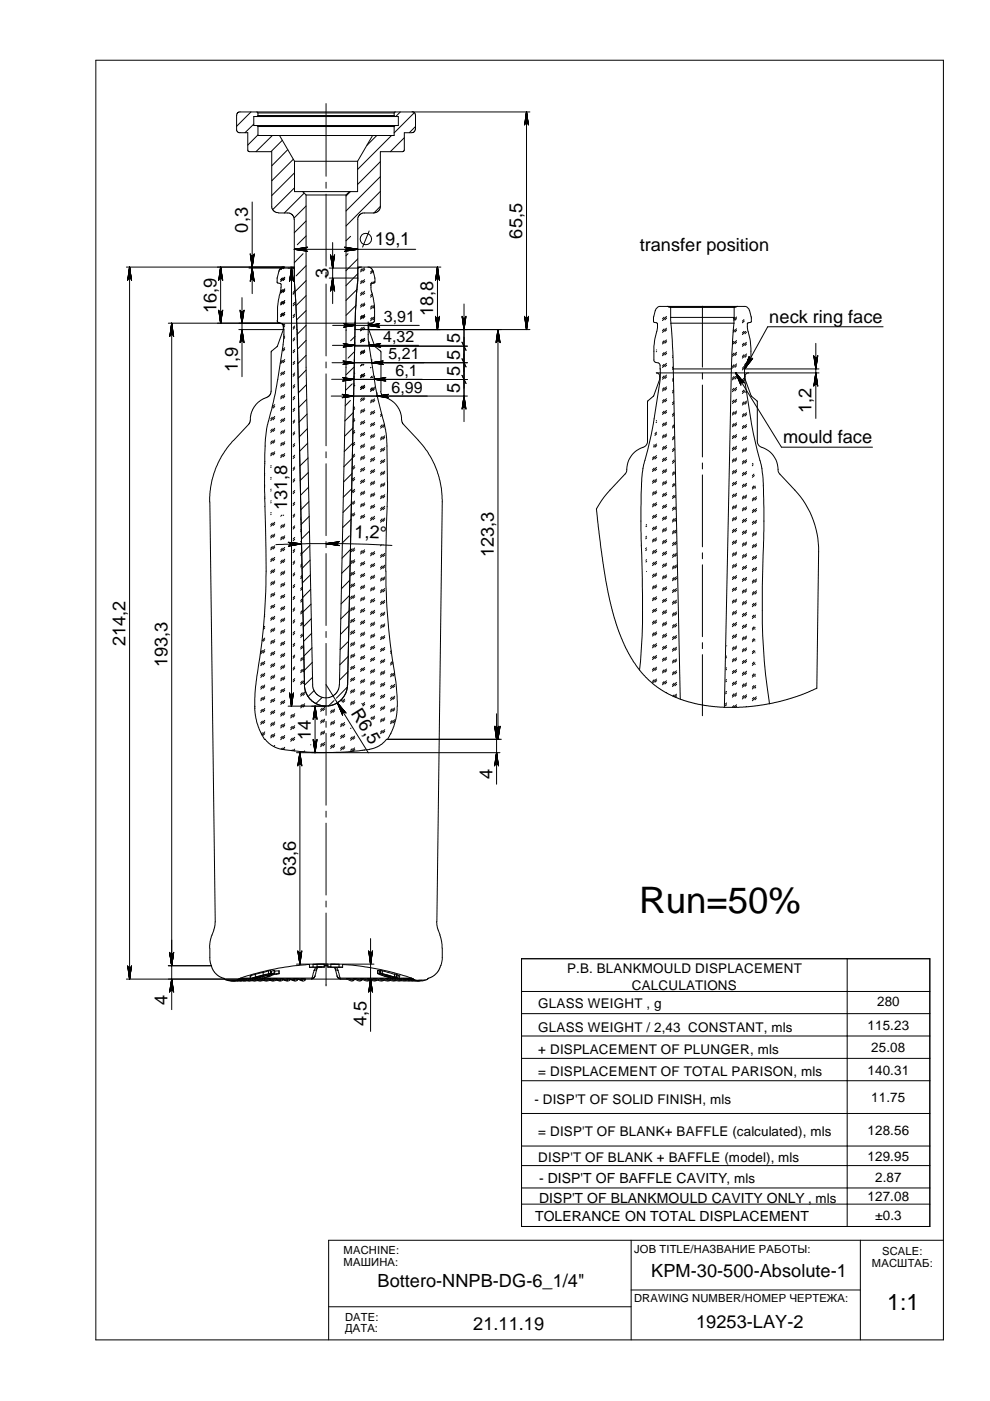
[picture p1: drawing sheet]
<svg xmlns="http://www.w3.org/2000/svg" width="210mm" height="297mm" viewBox="0 0 210 297" stroke-linecap="round" stroke-linejoin="round" font-family="sans-serif">
<defs><g id="words">
<text font-size="7.7" x="135.6" y="193.5">Run=50%</text>
<text font-size="4.8" x="188.1" y="277.7">1:1</text>
<g font-size="3.9">
<text x="52.6" y="49.3" transform="rotate(-90 52.6 49.3)">0,3</text>
<text x="79.5" y="52">19,1</text>
<text x="110.7" y="50.6" transform="rotate(-90 110.7 50.6)">65,5</text>
<text x="135.6" y="53.2">transfer position</text>
<text x="69.6" y="59" transform="rotate(-90 69.6 59)">3</text>
<text x="45.9" y="66.4" transform="rotate(-90 45.9 66.4)">16,9</text>
<text x="91.9" y="67" transform="rotate(-90 91.9 67)">18,8</text>
<text x="163.1" y="68.4">neck ring face</text>
<text x="97.5" y="76.3" transform="rotate(-90 97.5 76.3)">5</text>
<text x="97.5" y="72.7" transform="rotate(-90 97.5 72.7)">5</text>
<text x="50.4" y="78.8" transform="rotate(-90 50.4 78.8)">1,9</text>
<text x="97.5" y="83.3" transform="rotate(-90 97.5 83.3)">5</text>
<text x="97.5" y="79.8" transform="rotate(-90 97.5 79.8)">5</text>
<text x="172.1" y="87.7" transform="rotate(-90 172.1 87.7)">1,2</text>
<text x="166" y="93.9">mould face</text>
<text x="60.9" y="108.1" transform="rotate(-90 60.9 108.1)">131,8</text>
<text x="75.1" y="114" transform="rotate(2 75.1 114)">1,2°</text>
<text x="104.7" y="118.2" transform="rotate(-90 104.7 118.2)">123,3</text>
<text x="26.6" y="137" transform="rotate(-90 26.6 137)">214,2</text>
<text x="35.5" y="141.5" transform="rotate(-90 35.5 141.5)">193,3</text>
<text x="74.3" y="151.1" transform="rotate(58 74.3 151.1)">R6,5</text>
<text x="65.9" y="156.8" transform="rotate(-90 65.9 156.8)">14</text>
<text x="104.4" y="165.2" transform="rotate(-90 104.4 165.2)">4</text>
<text x="62.7" y="185.8" transform="rotate(-90 62.7 185.8)">63,6</text>
<text x="35.5" y="213" transform="rotate(-90 35.5 213)">4</text>
<text x="77.7" y="217.6" transform="rotate(-90 77.7 217.6)">4,5</text>
<text x="80.1" y="272.8">Bottero-NNPB-DG-6_1/4&quot;</text>
<text x="138.1" y="270.7">KPM-30-500-Absolute-1</text>
<text x="147.6" y="281.5">19253-LAY-2</text>
<text x="100.3" y="282.1">21.11.19</text>
</g>
<g font-size="3.4">
<text x="81.4" y="68.3">3,91</text>
<text x="81.2" y="72.5">4,32</text>
<text x="82.3" y="76.2">5,21</text>
<text x="83" y="83.3">6,99</text>
<text x="83.9" y="79.7">6,1</text>
</g>
<g font-size="3">
<text x="114.3" y="250.9">- DISP'T OF BAFFLE CAVITY, mls</text>
<text x="114.3" y="255">DISP'T OF BLANKMOULD CAVITY ONLY , mls</text>
<text x="113.5" y="258.8">TOLERANCE ON TOTAL DISPLACEMENT</text>
</g>
<g font-size="2.8">
<text x="120.2" y="206.4">P.B. BLANKMOULD DISPLACEMENT</text>
<text x="133.9" y="209.9">CALCULATIONS</text>
<text x="114.1" y="213.7">GLASS WEIGHT , g</text>
<text x="186" y="213.3">280</text>
<text x="114.1" y="218.7">GLASS WEIGHT / 2,43 CONSTANT, mls</text>
<text x="183.9" y="218.3">115.23</text>
<text x="114.1" y="223.4">+ DISPLACEMENT OF PLUNGER, mls</text>
<text x="183.9" y="227.8">140.31</text>
<text x="184.7" y="223.1">25.08</text>
<text x="114.1" y="228.2">= DISPLACEMENT OF TOTAL PARISON, mls</text>
<text x="184.7" y="233.7">11.75</text>
<text x="113.3" y="234">- DISP'T OF SOLID FINISH, mls</text>
<text x="114.1" y="240.9">= DISP'T OF BLANK+ BAFFLE (calculated), mls</text>
<text x="183.9" y="240.6">128.56</text>
<text x="114.1" y="246.5">DISP'T OF BLANK + BAFFLE (model), mls</text>
<text x="183.9" y="246.1">129.95</text>
<text x="185.5" y="250.6">2.87</text>
<text x="183.9" y="254.6">127.08</text>
<text x="185.6" y="258.7">±0.3</text>
</g>
<g font-size="2.4">
<text x="72.9" y="266">MACHINE:</text>
<text x="72.9" y="268.4">МАШИНА:</text>
<text x="134.5" y="265.6">JOB TITLE/НАЗВАНИЕ РАБОТЫ:</text>
<text x="184.9" y="268.6">МАСШТАБ:</text>
<text x="187" y="266.1">SCALE:</text>
<text x="73.2" y="280">DATE:</text>
<text x="134.5" y="276.1">DRAWING NUMBER/НОМЕР ЧЕРТЕЖА:</text>
<text x="73.2" y="282.5">ДАТА:</text>
</g>
</g></defs>
<g fill="none" stroke="#000" stroke-width=".21">
<path d="M20.3 12.8h179.7v271.3h-179.7zM50.2 24.4v3.4l.4 .3h1.9l.1 3.9 .3 .2h4.7v11.9l.5 .7 .9 .3M53.2 23.7l-3 3.1M53.8 26.3l-1.9 1.8M54.5 23.7h-3.9l-.3 .3-.1 .4M54.5 24.7h29.3M54.5 26.6h29.3M54.5 23.7h29.3M54.5 23.7l.2 .2M54.5 24.7h-.7v1.9h.7M54.5 26.6l.2 .2M54.7 26.8h28.9"/>
<path d="M54.7 24.5h28.9M54.7 23.9h28.9M54.7 23.9v.6M54.7 26.8v1.9h4.6M54.7 24.5l-.2 .2M54.7 28.6l-2.2 2.2M57.7 28.7l-3.4 3.5M59.3 28.7h19.7M59.3 28.7l3.1 5.5M59.9 29.7l-2.5 2.5M61 31.7l-3.4 3.5M62.2 33.8l-4.6 4.5"/>
<path d="M62.4 34.2h13.4M62.4 34.2v6.4h1.8M62.4 36.6l-4.8 4.9M62.4 39.8l-4.6 4.6M69.1 22v15.4M69.1 38.6v1.3M75.8 34.2v6.4h-1.7M79 28.7l-3.2 5.5M79.9 28.7l-2.1 2.1M80.6 34.3l-4.8 4.8M80.6 37.5l-7.2 7.2M83 28.7l-7.2 7.2"/>
<path d="M83.6 23.9v.6M83.6 26.8v1.9h-4.6M83.6 24.5l.2 .2M83.8 24.7h.7v1.9h-.7M83.8 26.6l-.2 .2M83.8 23.7l-.2 .2M83.8 23.7h3.6M84.9 23.7l-1 1M85.7 29.2l-2.9 3M87.4 23.7l.5 .2 .2 .3v3.3M87.5 23.7h24.9M87.8 23.9l-4.2 4.3"/>
<path d="M88.1 27.5l-.2 .3-.3 .3h-1.9v3.7l-.1 .3-5 .1v12l-.3 .5-.6 .4-2.9 .1-.7 .5-.2 .5-.1 13.9M88.1 26.8l-1.3 1.3M111.6 23.7v46.2M26.8 56.6h33.4M27.5 56.6v151M46.8 56.6v11.9M52.8 56.8h9.4M53.5 42.8v19.5M58.7 59.8l.1 .2 .8 .2v.7M59 45.2h2.5l.6 .5 .3 .9v13.1l.5 9.6 1.7 76.4 .4 1.5 1.2 1.5 1.3 .7 1.5 .3 1.7-.3 1.4-.7 1.1-1.5 .5-1.5 1.6-75.8M59.9 59l-.4 .3M60 56.6l-.5 .6"/>
<path d="M60.4 58.8l-.9 .8M60.4 56.6l-.4 .4M60.4 59.1l-.4 .4M61.7 56.6l.3 .1M61.8 56.8v92.9M62 56.7h.4M62 56.7l.4 .1M62.4 56.6h-2.4l-.6 .3-.6 2v.9M62.4 52.9h25.7M64.2 40.6h9.9M64.2 40.6l.7 .7M64.3 53.8l-1.9 1.9"/>
<path d="M64.5 40.9l-4.2 4.3M64.9 41.3v36.6l1.4 67.7 .3 .9 .7 .8 .7 .5 1.1 .2 1-.2 .9-.5 .8-1.1 .2-1 1.4-67.3v-36.6M64.9 41.3h8.5M64.9 43.7l-2.5 2.5M64.9 46.8l-2.5 2.5M64.9 50l-1.9 1.9M64.9 56.3l-2.1 2.2M64.9 59.5l-2.3 2.3M69.1 41.2v15.2M69.1 57.7v1.3M69.8 59h6M70.5 51.4v13"/>
<path d="M73.8 53.8l-.4 .4M74.1 40.6l-.7 .7M74.3 40.6l-.9 1M74.3 50.1l-.9 .9M75.9 56.6h2.4l.5 .4 .2 .5M75.9 56.7h.4M75.9 54.9l-2.5 2.5M75.9 58l-2.5 2.6M76.3 56.7l-.4 .1h-6.1M76.6 56.6l-.3 .1M76.8 57l-.3 .3M76.8 59.5l-.3 .3"/>
<path d="M77.3 56.8l-.8 .8M77.3 59.3l-.8 .8M77.3 57.1l-.3 .4M77.3 59.6l-.3 .4M78.1 56.6h15.4M78.3 49l-1.4 3.4M78.9 57.3l-.3 .4M78.9 59.8l-.3 .4M79.1 57.5h.1M79.1 57.5l.4 1.6M79.1 57.5l-.5 .5M79.2 57.8l-.1 .1"/>
<path d="M79.4 59.6l-.4 .5M79.5 59.1v.7l-.2 .2M80.6 40.6l-7.2 7.3M80.6 43.8l-1.3 1.4M92.8 56.6v13.3M35.7 68.5h43.2h-.2l-.4 .3-.1 1.1 1.3 3.5 1.3 1.2v8.4M36.4 68.5v145.6M50.6 69.9h9.5M51.3 63.1v16.8M58.8 68l.2 .4 .8 .2M59.4 68.5l.5 .3 .2 1.1M59.6 60.9l-.8 4.2v2.9"/>
<path d="M59.7 68.6l.4 .2 .1 .3v1.8M59.9 61.5l-.4 .3M59.9 64l-.4 .3M59.9 66.4l-.4 .4M59.9 76.4l-.4 .3M59.9 78.9l-.4 .3M60.1 69.9l-1.3 3.5-1.3 1.2v8.4l-.3 .8-.7 .5M60.2 70.9l-.2 2.2-1.1 7.4a83.8 83.8 0 0 1-2.3 10.1l-.3 2.6-.2 3.3 .1 10.9M60.4 61.3l-.9 .8M60.4 63.7l-.9 .9M60.4 66.2l-.9 .9M60.4 68.7l-.3 .3"/>
<path d="M60.4 71.2l-.2 .2M60.4 73.7l-.5 .5M60.4 76.2l-.9 .9M60.4 78.7l-.9 .9M60.4 61.6l-.4 .4M60.4 64.1l-.4 .4M60.4 66.6l-.4 .4M60.4 69.1l-.2 .2M60.4 71.6l-.2 .2M60.4 74.1l-.4 .3M60.4 76.6l-.4 .3M60.4 79.1l-.4 .3"/>
<path d="M62.5 61.6l-.4 .4M62.5 64.1l-.4 .4M62.5 66.6l-.4 .4M62.5 69.1l-.4 .4M62.5 71.6l-.4 .4M62.5 74.1l-.4 .4M62.5 76.6l-.4 .3M62.5 79.1l-.4 .3M62.5 62l-.4 .3M62.5 64.5l-.4 .3M62.5 67l-.4 .3M62.5 69.5l-.4 .3"/>
<path d="M62.5 72l-.4 .3M62.5 74.5l-.4 .3M62.5 76.9l-.4 .4M62.5 79.4l-.4 .4M64.9 62.7l-2.1 2.1M64.9 65.9l-2 1.9M64.9 69l-1.9 1.9M64.9 72.2l-1.8 1.8M64.9 75.3l-1.8 1.8M64.9 78.5l-1.7 1.7M69.1 60.2v15.3M69.1 76.7v1.3"/>
<path d="M69.1 79.3v15.2M70.4 76.9h28.7M70.5 73.2h18.3M70.5 69h18.4M73.4 70h.1M75 77.9l-1.6 1.5M75.1 79.7v.7M75.1 76.2v.7M75.2 78.9h-.1M75.2 74.2h.1M75.2 74.5l-1.4 1.4M75.2 73.4h23.9"/>
<path d="M75.2 79.2l-.1 .1M75.2 72.5v.8M75.3 69.9h37.1M75.3 71.3l-1 .9M75.3 68.3v1.5M75.5 64.8l-2.1 2.1M75.7 61.4l-2.3 2.3M75.8 60.1l-.4 6.1-.1 3.7M76.8 77.2l-.3 .4M76.8 61.9l-.3 .4M76.8 64.4l-.3 .4M76.8 66.9l-.3 .4"/>
<path d="M76.8 69.4l-.3 .4M76.8 71.9l-.3 .3M76.8 74.4l-.3 .3M76.8 79.4l-.3 .3M77.1 77.2l-.1 .2M77.2 69.3l-.7 .8 .2-.2M77.3 61.8l-.8 .8M77.3 64.2l-.8 .9M77.3 66.7l-.8 .9M77.3 71.7l-.8 .9M77.3 74.2l-.8 .9M77.3 79.2l-.8 .9"/>
<path d="M77.3 62.1l-.3 .4M77.3 64.6l-.3 .4M77.3 67.1l-.3 .4M77.3 69.6l-.3 .3M77.3 72.1l-.3 .3M77.3 74.6l-.3 .3M77.3 79.6l-.3 .3M78.1 69.9l.1 3.2M78.1 68.3v1.5M78.1 69.1v.8M78.2 73.1l1.4 9.1 1.7 7M78.3 72.5v.8"/>
<path d="M78.6 75.5h.1M78.7 60.4l-.1 .1M78.7 77.9l-.1 .1M78.8 62l.6 3.2v2.8l-.1 .2-.3 .2M78.8 76.2v.7M78.9 62.3l-.3 .3M78.9 64.8l-.3 .3M78.9 67.3l-.3 .3M78.9 79.7l-.3 .4 .2-.2M79 62.6l-.4 .4M79 80v.1M79.1 68.5l-.8 .2-.2 .4"/>
<path d="M79.3 60l-.6 .3 .1 1.7M79.4 64.7l-.8 .8M79.4 65l-.3 .3M79.4 79.7v.7M79.4 67.1l-.8 .9M79.4 67.5l-.3 .3M98 72.5l.8 1.8M98 76.1l.8 1.7M98 79.6l.8 1.7M98.4 64.5v24.9M105.6 69.9v86.8M139.2 74.2h.1"/>
<path d="M139.2 74.5l-.1 .1M140.8 67.3l-.3 .3M140.8 69.8l-.3 .3M140.8 72.2l-.3 .4M140.8 74.7l-.3 .4M140.8 77.2l-.3 .4M140.8 79.7l-.3 .4M141.3 67.1l-.8 .9M141.3 69.6l-.8 .9M141.3 72.1l-.8 .8M141.3 74.6l-.8 .8M141.3 77l-.8 .9"/>
<path d="M141.3 79.5l-.8 .9M141.4 69.9l-.4 .4M141.4 67.4l-.4 .4M141.4 72.4l-.4 .4M141.4 74.9l-.4 .4M141.4 77.4l-.4 .4M141.4 79.9l-.4 .3M141.5 65h-1.5a1.24 1.24 0 0 0-1.1 .8l-.3 1.4v1l.8 .4-.1 1.6a12.7 12.7 0 0 0-.7 4.3v2l.4 .3 .7 .2 .3 .4v2.7l-1.5 9.8-.9 4.4a30.5 30.5 0 0 0-1.5 7.3 241.3 241.3 0 0 0 .1 21 142.4 142.4 0 0 1-.6 19.5M141.5 65l.3 .1M141.5 65h14.9M141.8 65.1h14.3M141.8 65.1l.4 .1"/>
<path d="M142.2 67.3v1.2M142.2 67.3h13.5M142.2 65.2h13.5M142.2 65.2v2.1M142.2 68.5l.3 3.6 .2 6.1M142.2 68.5h13.4M142.6 75.8h.1M142.6 75.4v.1M142.7 78.1l-.1 .2M142.7 77.8l-.1 .2M142.7 78.2h12.4M142.7 78.2l1.5 70"/>
<path d="M148.9 64.9v12.9M148.9 79.1v1.3M155.1 78.2l-1.5 71.8M155.6 68.5l-.5 9.7M155.6 67.4l-.1 .1M155.6 69.9l-.2 .1M155.6 72.4l-.2 .2M155.6 74.9l-.3 .3M155.6 77.3l-.3 .4M155.6 79.8l-.3 .4M155.7 67.3l-.1 1.2M155.7 65.2v2.1"/>
<path d="M156 79.1l9.7 15.7h19.3M156 79.8l-.7 .7M156.1 65.1l-.4 .1M156.2 67.5l-.4 .4M156.2 75l-.4 .4M156.2 67.2l-.7 .7M156.2 69.7l-.8 .7M156.2 72.2l-.9 .8M156.2 74.7l-.9 .9M156.2 77.2l-.9 .8M156.2 70l-.4 .4M156.2 72.5l-.4 .4"/>
<path d="M156.2 77.5l-.4 .4M156.4 65h1.4a1.24 1.24 0 0 1 1.1 .8l.4 1.4v1l-.8 .4 .1 1.7a12.7 12.7 0 0 1 .6 4.2v2l-.2 .3-.9 .3-.2 .3v.8M156.4 65l-.3 .1M157.7 78.1l-.3 .3M157.7 67.8l-.3 .3M157.7 70.3l-.3 .3M157.7 72.8l-.3 .3M157.7 75.2l-.3 .4M157.7 77.7l-.3 .4M157.8 68.1l-.4 .3M157.9 78.2v2.7l1.4 9 1 4.4a30.5 30.5 0 0 1 1.5 7.3v.4a249.3 249.3 0 0 1-.2 22.3 140.2 140.2 0 0 0 1.6 24.9M157.9 78.2h15.8"/>
<path d="M158.1 70.3l-.7 .6M158.2 72.6l-.8 .8M158.3 72.9l-.4 .4M158.3 75l-.9 .9M158.3 70.4l-.4 .4M158.3 75.4l-.4 .4M158.7 79.1a.72 .72 0 0 0-.7 .7v.6l1.3 3.6 1.3 1.1v8.4a1.52 1.52 0 0 0 1.4 1.5 5.3 5.3 0 0 1 3.1 5.1l.3 .4a41.1 41.1 0 0 1 4.9 5.6 19 19 0 0 1 3.3 10.9l-.4 28.9-3.6 1.5-4.1 1.3-3.8 .8-4.2 .4-4.1 .1-3.9-.4-3.5-.8-3.1-1.1-2.5-1.3-2.9-2.2-1.8-2-1.5-2-1.6-2.9-1.4-3.4-1.1-3.4-1.2-4.9-1.4-8.9-1.1-8.8 1.7-2.5 4.5-5 .2-.4a5.3 5.3 0 0 1 3.9-5.4l.5-.5 .1-.4v-8.6l1.3-1.1 1.3-3.6-.1-.9-.4-.4h-.3h34.6M173 72.8v15.9M187.2 69.3h-24.4l-4.9 8.9M56.1 97.9h.1M56.1 98.2v.1M56.5 84.3l-1.2 .6-1 .9-.9 1.4-.5 2.6-3.7 3.9-2.2 2.9-1.7 3.8-.8 3.8 1.1 91.2-.3 1.8"/>
<path d="M57.5 99l-.1 .1M57.5 98.7l-.1 .1M57.7 88.5l-.3 .3M57.7 91l-.3 .3M57.7 93.5l-.3 .3M57.7 96l-.3 .3M58.3 85.8l-.6 .5M58.3 88.3l-.9 .9M58.3 90.8l-.9 .9M58.3 93.3l-.9 .8M58.3 95.8l-.9 .8M58.3 86.2l-.4 .3"/>
<path d="M58.3 88.6l-.4 .4M58.3 91.1l-.4 .4M58.3 93.6l-.4 .4M58.3 96.1l-.4 .4M59.9 81.4l-.4 .3M59.9 83.8l-.4 .4M59.9 86.3l-.4 .4M59.9 88.8l-.4 .4M59.9 91.3l-.4 .4M59.9 93.8l-.4 .4M59.9 96.3l-.4 .4M60.4 81.2l-.9 .9"/>
<path d="M60.4 83.7l-.9 .9M60.4 86.2l-.9 .9M60.4 88.7l-.9 .9M60.4 91.2l-.9 .8M60.4 93.7l-.9 .8M60.4 96.2l-.9 .8M60.4 81.6l-.4 .3M60.4 84l-.4 .4M60.4 86.5l-.4 .4M60.4 89l-.4 .4M60.4 91.5l-.4 .3M60.4 94l-.4 .3"/>
<path d="M60.4 96.5l-.4 .3M62.5 81.6l-.4 .3M62.5 84.1l-.4 .3M62.5 86.6l-.4 .3M62.5 89.1l-.4 .3M62.5 91.6l-.4 .3M62.5 94.1l-.4 .3M62.5 96.5l-.4 .3M62.5 99l-.4 .3M62.5 81.9l-.4 .4M62.5 84.4l-.4 .4M62.5 86.9l-.4 .3"/>
<path d="M62.5 89.4l-.4 .3M62.5 91.9l-.4 .3M62.5 94.4l-.4 .3M62.5 96.9l-.4 .3M62.5 99.3l-.4 .4M65 81.6l-1.8 1.7M65 84.7l-1.7 1.7M65.1 87.8l-1.7 1.7M65.2 90.9l-1.7 1.7M65.2 94l-1.7 1.7M65.3 97.1l-1.7 1.7M69.1 95.8v1.3"/>
<path d="M69.1 98.3v15.3M70.2 84h28.9M70.3 80.4h19.2M74.3 84.9l-1.1 1.1M74.7 81.4l-1.5 1.4M74.7 97.1l-1.8 1.9M74.8 93.9l-1.8 1.8M74.8 90.7l-1.7 1.8M74.9 87.4l-1.8 1.9M75 83.3v.6M75.1 80.5h24M75.1 81.4v.1"/>
<path d="M75.2 86.3l-.3 .3M75.2 88.8l-.3 .3M75.2 91.3l-.4 .4M75.2 93.8l-.4 .4M75.2 96.3l-.5 .5M75.2 98.7l-.5 .6M75.2 81.7l-.1 .2M75.2 86.6l-.3 .3M75.2 89.1l-.3 .4M75.2 91.6l-.4 .4M75.2 94.1l-.4 .4M75.2 96.6l-.4 .4"/>
<path d="M75.2 99.1l-.4 .4M76.8 81.9l-.3 .3M76.8 84.4l-.3 .3M76.8 86.9l-.3 .3M76.8 89.4l-.3 .3M76.8 91.8l-.3 .4M76.8 94.3l-.3 .4M76.8 96.8l-.3 .4M76.8 99.3l-.3 .3M77.2 84.3l-.7 .8M77.3 81.7l-.8 .9M77.3 86.7l-.8 .9"/>
<path d="M77.3 89.2l-.8 .8M77.3 91.7l-.8 .8M77.3 94.1l-.8 .9M77.3 96.6l-.8 .9M77.3 99.1l-.8 .9M77.3 82l-.3 .4M77.3 84.5l-.3 .4M77.3 87l-.3 .4M77.3 89.5l-.3 .4M77.3 92l-.3 .4M77.3 94.5l-.3 .4M77.3 97l-.3 .4"/>
<path d="M77.3 99.5l-.3 .4M78.9 82.2l-.3 .4M78.9 84.7l-.3 .4M78.9 87.2l-.3 .4M78.9 89.7l-.3 .4M78.9 92.2l-.3 .4M78.9 94.7l-.3 .4M78.9 97.2l-.3 .3M78.9 99.7l-.3 .3M79.4 82.1l-.8 .9 .5-.6M79.4 84.6l-.8 .8M79.4 87.1l-.8 .8"/>
<path d="M79.4 89.6l-.8 .8M79.4 92l-.8 .9M79.4 94.5l-.8 .9M79.4 97l-.8 .9M79.4 99.5l-.8 .9M79.5 82.4l-.3 .3M79.5 84.9l-.4 .3M79.5 87.4l-.4 .3M79.5 89.9l-.4 .3M79.5 92.4l-.4 .3M79.5 94.9l-.4 .3M79.5 97.4l-.4 .3"/>
<path d="M79.5 99.9l-.4 .3M79.9 83.3v.6M80.7 83l.3 .8 .7 .5M80.9 87.7l-.2 .3M81 88l-.3 .3M81 90.1l-.3 .4M81 92.6l-.3 .3M81 95.1l-.3 .3M81 97.6l-.3 .3M81.3 89.3l.4 1.7M81.5 89.9l-.8 .9M81.6 92.4l-.9 .9"/>
<path d="M81.6 94.9l-.9 .9M81.6 97.4l-.9 .9M81.6 99.9l-.9 .8M81.6 90.3l-.4 .3M81.6 92.7l-.4 .4M81.6 95.2l-.4 .4M81.6 97.7l-.4 .4M81.7 84.3l1.5 .8 .9 .9 .8 1.4 .4 2.3 3.4 3.7M81.7 91l.3 3.1 .1 8M88.7 93.4l1.8 2.2 1.6 2.8 1.2 3.4 .3 1.9 .2 2.2-1.2 89.5M138.7 94.3l-.1 .1M138.7 96.8l-.4 .3"/>
<path d="M138.7 99.3l-.4 .3M139.2 89.1l-.1 .1M139.2 91.6l-.3 .4M139.2 94.1l-.6 .7M139.2 96.6l-.9 .9M139.2 99.1l-.9 .9M139.2 92l-.3 .3M139.2 89.5l-.1 .1M139.2 94.5l-.3 .3M139.2 97l-.3 .3M139.2 99.5l-.3 .3M140.8 82.2l-.3 .3"/>
<path d="M140.8 84.7l-.3 .3M140.8 87.2l-.3 .3M140.8 89.7l-.3 .3M140.8 92.2l-.3 .3M140.8 94.6l-.3 .4M140.8 97.1l-.3 .4M140.8 99.6l-.3 .4M141.3 82l-.8 .9M141.3 84.5l-.8 .9M141.3 87l-.8 .9M141.3 89.5l-.8 .9M141.3 92l-.8 .9"/>
<path d="M141.3 94.5l-.8 .9M141.3 97l-.8 .9M141.3 99.5l-.8 .9M141.4 82.4l-.4 .3M141.4 84.9l-.4 .3M141.4 87.4l-.4 .3M141.4 89.9l-.4 .3M141.4 92.4l-.4 .3M141.4 94.9l-.4 .3M141.4 97.4l-.4 .3M141.4 99.8l-.4 .4M142.7 80.2l-.1 .2"/>
<path d="M142.8 80.6l-.2 .2M142.8 82.7l-.2 .2M142.8 83l-.2 .3M142.9 85.5l-.3 .3M142.9 85.2l-.3 .2M142.9 87.9l-.3 .4M142.9 87.6l-.3 .3M142.9 90.1l-.3 .3M142.9 92.5l-.3 .4M142.9 95l-.3 .4M142.9 97.5l-.3 .4M143 90.4l-.4 .3"/>
<path d="M143 92.8l-.4 .4M143 95.3l-.4 .4M143.1 97.7l-.5 .5M148.9 81.6v15.3M148.9 98.2v1.2M155.6 82.3l-.3 .4M155.6 84.8l-.3 .4M155.6 87.3l-.3 .4M155.6 89.8l-.3 .4M155.6 92.3l-.3 .4M155.6 94.8l-.3 .4M155.6 97.3l-.3 .3"/>
<path d="M155.6 99.8l-.3 .3M156.2 80l-.4 .4M156.2 82.2l-.9 .8M156.2 84.7l-.9 .8M156.2 87.2l-.9 .8M156.2 89.6l-.9 .9M156.2 92.1l-.9 .9M156.2 94.6l-.9 .9M156.2 97.1l-.9 .9M156.2 99.6l-.9 .9M156.2 82.5l-.4 .4M156.2 85l-.4 .3"/>
<path d="M156.2 87.5l-.4 .3M156.2 90l-.4 .3M156.2 92.5l-.4 .3M156.2 95l-.4 .3M156.2 97.4l-.4 .4M156.2 99.9l-.4 .4M157.7 80.2l-.3 .3M157.7 82.7l-.3 .3M157.7 85.2l-.3 .3M157.7 87.7l-.3 .3M157.7 90.2l-.3 .3M157.7 92.7l-.3 .3"/>
<path d="M157.7 95.2l-.3 .3M157.7 97.6l-.3 .4M157.8 80.5l-.3 .3M157.9 82.9l-.5 .5M158.1 83.1l-.2 .1M158.3 85l-.9 .9M158.3 87.5l-.9 .9M158.3 90l-.9 .9M158.3 92.5l-.9 .9M158.3 95l-.9 .9M158.3 97.5l-.9 .9M158.3 100l-.9 .9"/>
<path d="M158.3 85.4l-.4 .3M158.3 87.9l-.4 .3M158.3 90.4l-.4 .3M158.3 92.9l-.4 .3M158.3 95.3l-.4 .4M158.3 97.8l-.4 .4M159.6 98.2l-.1 .2M159.7 98.5l-.2 .2M56.1 107.4a163 163 0 0 1-.6 29l-.2 1.5a61.5 61.5 0 0 0-1.2 12.8l.3 2.4 1 2.4a3 3 0 0 0 1.1 1.6l1.1 1 1 .5 1.3 .3 .5-.5M56.1 100.4h.1M56.1 102.9h.1M56.1 105.4h.1"/>
<path d="M56.1 100.7v.1M56.1 103.2v.1M56.1 105.7h.1M57.5 101.5l-.1 .1M57.5 104l-.1 .1M57.5 106.5l-.1 .1M57.5 109l-.1 .1M57.5 101.2l-.1 .1M57.5 103.7l-.1 .1M57.5 106.2h-.1M57.5 108.7h-.1M57.7 110.9l-.3 .3"/>
<path d="M57.7 113.4l-.3 .3M57.7 115.9l-.3 .3M57.7 118.3l-.3 .4M58.3 110.7l-.9 .9M58.3 113.2l-.9 .9M58.3 115.7l-.9 .9M58.3 118.2l-.9 .9M58.3 111.1l-.4 .3M58.3 113.6l-.4 .3M58.3 116.1l-.4 .3M58.3 118.6l-.4 .3M58.5 115.5l6.7-.2h7.4l10.5 .3"/>
<path d="M59.8 109.2l-.3 .3M59.9 111.3l-.4 .3M59.9 113.8l-.4 .3M59.9 116.2l-.4 .4M59.9 118.7l-.4 .4M60.2 109.2l-.2 .1M60.4 111.1l-.9 .9M60.4 113.6l-.9 .9M60.4 116.1l-.9 .9M60.4 118.6l-.9 .9M60.4 111.4l-.4 .4M60.4 113.9l-.4 .4"/>
<path d="M60.4 116.4l-.4 .4M60.4 118.9l-.4 .4M62.5 101.5l-.4 .3M62.5 104l-.4 .3M62.5 106.5l-.4 .3M62.5 109l-.4 .3M62.5 111.5l-.4 .3M62.5 113.9l-.4 .4M62.5 116.4l-.4 .4M62.5 118.9l-.4 .4M62.5 101.8l-.4 .4M62.5 104.3l-.4 .4"/>
<path d="M62.5 106.8l-.4 .4M62.5 109.3l-.4 .4M62.5 111.8l-.4 .4M62.5 114.3l-.4 .4M62.5 116.8l-.4 .4M62.5 119.3l-.4 .4M63.8 107.7h.1M63.8 107.4h.1M63.8 110.1v.1M63.8 109.8v.1M63.8 112.3v.1M63.9 112.6l-.1 .1"/>
<path d="M63.9 115l-.1 .2M63.9 114.7l-.1 .1M64 117.5l-.2 .2M64 117.1l-.2 .2M64 119.9l-.2 .3M64 119.6l-.2 .2M65.4 100.2l-1.8 1.7M65.4 103.3l-1.7 1.7M65.5 106.4l-1.7 1.7M65.6 109.5l-1.8 1.7M65.6 112.6l-1.7 1.7M65.7 115.7l-1.7 1.7"/>
<path d="M65.7 118.8l-1.6 1.7M69.1 114.8v1.3M69.1 117.4v15.2M74.1 113.6l-1.5 1.5M74.3 119.8l-1.9 1.8M74.3 116.5l-1.8 1.8M74.5 110.1l-1.9 1.8M74.5 106.8l-1.8 1.9M74.6 103.6l-1.8 1.8M74.6 100.4l-1.7 1.8M74.7 101.4l-.1 .1M74.7 103.9l-.1 .1"/>
<path d="M74.7 106.4l-.2 .2M74.7 108.9l-.2 .2M74.7 116.4l-.4 .3M74.7 118.9l-.4 .3M75.2 101.2l-.6 .6M75.2 103.7l-.7 .7M75.2 106.2l-.7 .7M75.2 108.7l-.7 .8M75.2 116.2l-.9 .9M75.2 118.7l-.9 .9M75.2 101.6l-.4 .4M75.2 104.1l-.4 .4"/>
<path d="M75.2 106.6l-.4 .3M75.2 109.1l-.4 .3M75.2 116.6l-.4 .3M75.2 119l-.4 .4M76.8 101.8l-.3 .3M76.8 104.3l-.3 .3M76.8 106.8l-.3 .3M76.8 109.3l-.3 .3M76.8 116.7l-.3 .4M76.8 119.2l-.3 .4M77.3 101.6l-.8 .9M77.3 104.1l-.8 .9"/>
<path d="M77.3 106.6l-.8 .9M77.3 109.1l-.8 .9M77.3 116.6l-.8 .9M77.3 119.1l-.8 .9M77.3 102l-.3 .3M77.3 104.5l-.3 .3M77.3 107l-.3 .3M77.3 109.5l-.3 .3M77.3 116.9l-.3 .4M77.3 119.4l-.3 .3M78.9 102.2l-.3 .3M78.9 104.7l-.3 .3"/>
<path d="M78.9 107.2l-.3 .3M78.9 109.6l-.3 .4M78.9 117.1l-.3 .4M78.9 119.6l-.3 .4M79.4 102l-.8 .9M79.4 104.5l-.8 .9M79.4 107l-.8 .9M79.4 109.5l-.8 .8M79.4 117l-.8 .8M79.4 119.5l-.8 .8M79.5 102.3l-.4 .4M79.5 104.8l-.4 .4"/>
<path d="M79.5 107.3l-.4 .4M79.5 109.8l-.4 .4M79.5 117.3l-.4 .3M79.5 119.8l-.4 .3M80.9 115.5l-.2 .2M81 100.1l-.3 .3M81 102.6l-.3 .3M81 105.1l-.3 .3M81 107.5l-.3 .4M81 110l-.3 .4M81 117.5l-.3 .3M81.2 115.5h.1"/>
<path d="M81.6 102.4l-.9 .8M81.6 104.9l-.9 .8M81.6 107.3l-.9 .9M81.6 109.8l-.9 .9M81.6 117.3l-.9 .9M81.6 119.8l-.9 .9M81.6 100.2l-.4 .4M81.6 102.7l-.4 .4M81.6 105.2l-.4 .4M81.6 107.7l-.4 .4M81.6 110.2l-.4 .4M81.6 117.7l-.4 .3"/>
<path d="M82.2 102.1l-.4 19M137.1 111.2l-.1 .1M137.1 113.7l-.2 .2M137.1 116.1l-.2 .3M137.1 118.6l-.2 .2M137.1 111.5l-.2 .2M137.1 114l-.2 .2M137.1 116.5l-.2 .2M137.1 119l-.2 .2M138.7 101.8l-.4 .3M138.7 104.3l-.4 .3M138.7 106.8l-.4 .3"/>
<path d="M138.7 109.2l-.4 .4M138.7 111.7l-.4 .4M138.7 114.2l-.4 .4M138.7 116.7l-.4 .4M138.7 119.2l-.4 .3M139.2 101.6l-.9 .9M139.2 104.1l-.9 .9M139.2 106.6l-.9 .9M139.2 109.1l-.9 .8M139.2 111.6l-.9 .8M139.2 114l-.9 .9M139.2 116.5l-.9 .9"/>
<path d="M139.2 119l-.9 .9M139.2 101.9l-.3 .4M139.2 104.4l-.3 .4M139.2 106.9l-.3 .4M139.2 109.4l-.3 .4M139.2 111.9l-.3 .4M139.2 114.4l-.3 .4M139.2 116.9l-.3 .3M139.2 119.4l-.3 .3M140.8 102.1l-.3 .4M140.8 104.6l-.3 .4M140.8 107.1l-.3 .4"/>
<path d="M140.8 109.6l-.3 .4M140.8 112.1l-.3 .4M140.8 114.6l-.3 .4M140.8 117.1l-.3 .3M140.8 119.6l-.3 .3M141.3 102l-.8 .9M141.3 104.5l-.8 .8M141.3 107l-.8 .8M141.3 109.5l-.8 .8M141.3 111.9l-.8 .9M141.3 114.4l-.8 .9M141.3 116.9l-.8 .9"/>
<path d="M141.3 119.4l-.8 .9M141.4 102.3l-.4 .3M141.4 104.8l-.4 .3M141.4 107.3l-.4 .3M141.4 109.8l-.4 .3M141.4 112.3l-.4 .3M141.4 114.8l-.4 .3M141.4 117.2l-.4 .4M141.4 119.7l-.4 .4M142.9 100l-.3 .4M142.9 102.5l-.3 .4M142.9 105l-.3 .4"/>
<path d="M142.9 107.5l-.3 .4M142.9 110l-.3 .3M142.9 112.5l-.3 .3M142.9 115l-.3 .3M142.9 117.5l-.3 .3M142.9 120l-.3 .3M143.1 100.5h.1M143.1 100.1l-.5 .6M143.2 102.6l-.6 .6M143.2 102.9l-.1 .1M143.2 105.1l-.6 .6M143.2 105.4l-.1 .1"/>
<path d="M143.3 107.5l-.7 .7M143.3 109.9l-.7 .8M143.3 107.9l-.2 .1M143.3 110.3l-.2 .2M143.4 112.4l-.8 .8M143.4 112.7l-.3 .3M143.4 114.8l-.8 .9M143.4 117.3l-.8 .9M143.4 119.8l-.8 .8M143.4 115.2l-.3 .3M143.5 117.6l-.4 .4M148.9 100.7v15.2"/>
<path d="M148.9 117.2v1.3M148.9 119.7v15.3M155.6 102.3l-.3 .3M155.6 104.8l-.3 .3M155.6 107.3l-.3 .3M155.6 109.8l-.3 .3M155.6 112.2l-.3 .4M155.6 114.7l-.3 .4M155.6 117.2l-.3 .3M155.6 119.7l-.3 .3M156.2 107.4l-.4 .4M156.2 102.1l-.9 .9"/>
<path d="M156.2 104.6l-.9 .8M156.2 107.1l-.9 .8M156.2 109.6l-.9 .8M156.2 112l-.9 .9M156.2 114.5l-.9 .9M156.2 117l-.9 .9M156.2 119.5l-.9 .9M156.2 102.4l-.4 .4M156.2 104.9l-.4 .4M156.2 109.9l-.4 .4M156.2 112.4l-.4 .4M156.2 114.9l-.4 .4"/>
<path d="M156.2 117.4l-.4 .4M156.2 119.9l-.4 .3M157.7 100.1l-.3 .4M157.7 102.6l-.3 .4M157.7 105.1l-.3 .4M157.7 107.6l-.3 .4M157.7 110.1l-.3 .4M157.7 112.6l-.3 .3M157.7 115.1l-.3 .3M157.7 117.6l-.3 .3M158.3 105.3l-.4 .3M158.3 102.5l-.9 .8"/>
<path d="M158.3 105l-.9 .8M158.3 107.5l-.9 .8M158.3 109.9l-.9 .9M158.3 112.4l-.9 .9M158.3 114.9l-.9 .9M158.3 117.4l-.9 .9M158.3 119.9l-.9 .9M158.3 100.3l-.4 .4M158.3 102.8l-.4 .4M158.3 107.8l-.4 .3M158.3 110.3l-.4 .3M158.3 112.8l-.4 .3"/>
<path d="M158.3 115.3l-.4 .3M158.3 117.8l-.4 .3M159.9 100.5l-.4 .4M159.9 103l-.4 .4M159.9 105.5l-.4 .4M159.9 108l-.4 .4M159.9 110.5l-.4 .3M159.9 113l-.4 .3M159.9 115.5l-.4 .3M159.9 118l-.4 .3M159.9 100.8l-.4 .4M160.1 103.1l-.6 .6"/>
<path d="M160.2 103.4l-.1 .1M160.4 105.3l-.9 .9M160.4 107.8l-.9 .9M160.4 110.3l-.9 .9M160.4 112.8l-.9 .9M160.4 115.3l-.9 .8M160.4 117.8l-.9 .8M160.4 105.7l-.3 .3M160.4 108.2l-.3 .3M160.4 110.6l-.3 .4M160.4 113.1l-.3 .4M160.4 115.6l-.3 .4"/>
<path d="M160.4 118.1l-.3 .4M55.6 137.9l-.3 .3M56.1 130.3h.1M56.1 132.8l-.2 .2M56.1 135.3l-.5 .5M56.1 137.7l-.8 .9M56.1 130.6v.1M56.1 133.1l-.3 .3M56.1 135.6l-.3 .4M56.1 138.1l-.3 .4M57.7 120.8l-.3 .4M57.7 123.3l-.3 .4"/>
<path d="M57.7 125.8l-.3 .4M57.7 128.3l-.3 .4M57.7 130.8l-.3 .4M57.7 133.3l-.3 .4M57.7 135.8l-.3 .4M57.7 138.3l-.3 .4M58.3 120.7l-.9 .9M58.3 123.2l-.9 .9M58.3 125.7l-.9 .9M58.3 128.2l-.9 .8M58.3 130.7l-.9 .8M58.3 133.2l-.9 .8"/>
<path d="M58.3 135.6l-.9 .9M58.3 138.1l-.9 .9M58.3 121l-.4 .4M58.3 123.5l-.4 .4M58.3 126l-.4 .4M58.3 128.5l-.4 .3M58.3 131l-.4 .3M58.3 133.5l-.4 .3M58.3 136l-.4 .3M58.3 138.5l-.4 .3M59.9 121.2l-.4 .4M59.9 123.7l-.4 .4"/>
<path d="M59.9 126.2l-.4 .4M59.9 128.7l-.4 .4M59.9 131.2l-.4 .4M59.9 133.7l-.4 .4M59.9 136.2l-.4 .4M59.9 138.7l-.4 .3M60.4 121.1l-.9 .8M60.4 123.6l-.9 .8M60.4 126.1l-.9 .8M60.4 128.6l-.9 .8M60.4 131l-.9 .9M60.4 133.5l-.9 .9"/>
<path d="M60.4 136l-.9 .9M60.4 138.5l-.9 .9M60.4 121.4l-.4 .4M60.4 123.9l-.4 .3M60.4 126.4l-.4 .3M60.4 128.9l-.4 .3M60.4 131.4l-.4 .3M60.4 133.9l-.4 .3M60.4 136.3l-.4 .4M60.4 138.8l-.4 .4M62.5 121.4l-.4 .4M62.5 123.9l-.4 .4"/>
<path d="M62.5 126.4l-.4 .4M62.5 128.9l-.4 .4M62.5 131.4l-.4 .3M62.5 133.9l-.4 .3M62.5 136.4l-.4 .3M62.5 138.9l-.4 .3M62.5 121.8l-.4 .3M62.5 124.3l-.4 .3M62.5 126.8l-.4 .3M62.5 129.3l-.4 .3M62.5 131.8l-.4 .3M62.5 134.2l-.4 .4"/>
<path d="M62.5 136.7l-.4 .4M62.5 139.2l-.4 .4M64.1 122.4l-.3 .3M64.1 122l-.3 .3M64.1 124.5l-.3 .3M64.1 127l-.3 .3M64.1 129.4l-.3 .4M64.1 131.9l-.3 .4M64.1 134.4l-.3 .4M64.1 136.9l-.3 .4M64.1 139.4l-.3 .4M64.1 124.8l-.3 .4"/>
<path d="M64.2 127.2l-.4 .5M64.2 129.7l-.4 .5M64.3 132.1l-.5 .6M64.3 132.4v.1M64.3 134.6l-.5 .6M64.3 134.9h.1M64.4 137l-.6 .6M64.4 137.4h-.1M64.4 139.4l-.6 .7M64.4 139.8l-.1 .1M65.8 121.9l-1.7 1.7M65.9 125l-1.7 1.7"/>
<path d="M66 128.1l-1.8 1.7M66 131.2l-1.7 1.7M66.1 134.3l-1.8 1.7M66.2 137.4l-1.8 1.7M69.1 133.9v1.3M69.1 136.4v15.3M73.8 139.2l-1.7 1.8M73.9 136l-1.8 1.7M74 132.7l-1.8 1.8M74 129.5l-1.8 1.8M74.1 126.2l-1.8 1.8M74.2 123l-1.8 1.8"/>
<path d="M74.7 121.4l-.4 .3M74.7 123.9l-.4 .3M74.7 126.4l-.4 .3M74.7 128.8l-.4 .4M74.7 131.3l-.4 .4M74.7 133.8l-.4 .4M74.7 136.3l-.4 .3M74.7 138.8l-.4 .3M75.2 121.2l-.9 .9M75.2 123.7l-.9 .9M75.2 126.2l-.9 .8M75.2 128.7l-.9 .8"/>
<path d="M75.2 131.1l-.9 .9M75.2 133.6l-.9 .9M75.2 136.1l-.9 .9M75.2 138.6l-.9 .9M75.2 121.5l-.4 .4M75.2 124l-.4 .4M75.2 126.5l-.4 .4M75.2 129l-.4 .4M75.2 131.5l-.4 .4M75.2 134l-.4 .4M75.2 136.5l-.4 .3M75.2 139l-.4 .3"/>
<path d="M76.8 121.7l-.3 .4M76.8 124.2l-.3 .4M76.8 126.7l-.3 .4M76.8 129.2l-.3 .4M76.8 131.7l-.3 .4M76.8 134.2l-.3 .3M76.8 136.7l-.3 .3M76.8 139.2l-.3 .3M77.3 121.6l-.8 .8M77.3 124.1l-.8 .8M77.3 126.6l-.8 .8M77.3 129l-.8 .9"/>
<path d="M77.3 131.5l-.8 .9M77.3 134l-.8 .9M77.3 136.5l-.8 .9M77.3 139l-.8 .9M77.3 121.9l-.3 .3M77.3 124.4l-.3 .3M77.3 126.9l-.3 .3M77.3 129.4l-.3 .3M77.3 131.9l-.3 .3M77.3 134.4l-.3 .3M77.3 136.8l-.3 .4M77.3 139.3l-.3 .4"/>
<path d="M78.9 122.1l-.3 .4M78.9 124.6l-.3 .4M78.9 127.1l-.3 .4M78.9 129.6l-.3 .3M78.9 132.1l-.3 .3M78.9 134.6l-.3 .3M78.9 137.1l-.3 .3M78.9 139.6l-.3 .3M79.4 121.9l-.8 .9M79.4 124.4l-.8 .9M79.4 126.9l-.8 .9M79.4 129.4l-.8 .9"/>
<path d="M79.4 131.9l-.8 .9M79.4 134.4l-.8 .9M79.4 136.9l-.8 .8M79.4 139.4l-.8 .8M79.5 122.3l-.4 .3M79.5 124.8l-.4 .3M79.5 127.3l-.4 .3M79.5 129.7l-.4 .4M79.5 132.2l-.4 .4M79.5 134.7l-.4 .4M79.5 137.2l-.4 .4M79.5 139.7l-.4 .4"/>
<path d="M81 120l-.3 .3M81 122.5l-.3 .3M81 125l-.3 .3M81 127.5l-.3 .3M81 129.9l-.3 .4M81 132.4l-.3 .4M81 134.9l-.3 .4M81 137.4l-.3 .4M81 139.9l-.3 .4M81.6 122.3l-.9 .9M81.6 124.8l-.9 .9M81.6 127.3l-.9 .9"/>
<path d="M81.6 129.8l-.9 .9M81.6 132.3l-.9 .9M81.6 134.8l-.9 .8M81.6 137.3l-.9 .8M81.6 139.8l-.9 .8M81.6 120.2l-.4 .3M81.6 122.7l-.4 .3M81.6 125.2l-.4 .3M81.6 127.6l-.4 .4M81.6 130.1l-.4 .4M81.6 132.6l-.4 .4M81.6 135.1l-.4 .4"/>
<path d="M81.6 137.6l-.4 .4M81.8 121.1a126.6 126.6 0 0 0 1.9 21.4M82.9 138l-.1 .2M83 138.3l-.2 .2M137.1 121.1v.1M138.7 121.7l-.4 .3M138.7 124.2l-.4 .3M138.7 126.7l-.4 .3M138.7 129.2l-.4 .3M138.7 131.6l-.4 .4M138.7 134.1l-.4 .4M138.7 136.6l-.4 .4"/>
<path d="M138.7 139.1l-.4 .4M139.2 121.5l-.9 .9M139.2 124l-.9 .9M139.2 126.5l-.9 .9M139.2 129l-.9 .9M139.2 131.5l-.9 .9M139.2 134l-.9 .9M139.2 136.5l-.9 .9M139.2 139l-.9 .9M139.2 121.9l-.3 .3M139.2 124.4l-.3 .3M139.2 126.9l-.3 .3"/>
<path d="M139.2 129.4l-.3 .3M139.2 131.9l-.3 .3M139.2 134.3l-.3 .4M139.2 136.8l-.3 .4M139.2 139.3l-.3 .3M140.8 122.1l-.3 .3M140.8 124.6l-.3 .3M140.8 127.1l-.3 .3M140.8 129.5l-.3 .4M140.8 132l-.3 .4M140.8 134.5l-.3 .4M140.8 137l-.3 .4"/>
<path d="M140.8 139.5l-.3 .4M141.3 121.9l-.8 .9M141.3 124.4l-.8 .9M141.3 126.9l-.8 .8M141.3 129.4l-.8 .8M141.3 131.9l-.8 .8M141.3 134.4l-.8 .8M141.3 136.8l-.8 .9M141.3 139.3l-.8 .9M141.4 122.2l-.4 .4M141.4 124.7l-.4 .4M141.4 127.2l-.4 .4"/>
<path d="M141.4 129.7l-.4 .4M141.4 132.2l-.4 .4M141.4 134.7l-.4 .4M141.4 137.2l-.4 .3M141.4 139.7l-.4 .3M142.9 122.5l-.3 .3M142.9 125l-.3 .3M142.9 127.4l-.3 .4M142.9 129.9l-.3 .4M142.9 132.4l-.3 .3M142.9 134.9l-.3 .3M142.9 137.4l-.3 .3"/>
<path d="M142.9 139.9l-.3 .3M143.4 122.3l-.8 .8M143.4 124.8l-.8 .8M143.4 127.2l-.8 .9M143.4 129.7l-.8 .9M143.4 132.2l-.8 .9M143.4 134.7l-.8 .9M143.4 137.2l-.8 .9M143.4 139.7l-.8 .9M143.5 120.1l-.4 .4M143.5 122.6l-.4 .4M143.5 125.1l-.4 .4"/>
<path d="M143.5 127.6l-.4 .4M143.5 130.1l-.4 .4M143.5 132.6l-.4 .4M143.5 135.1l-.4 .3M143.5 137.6l-.4 .3M148.9 136.3v1.2M148.9 138.8v13M154.1 139.1h-.1M154.1 136.9h.1M154.1 139.4l-.1 .1M155.6 122.2l-.3 .3M155.6 124.7l-.3 .3"/>
<path d="M155.6 127.2l-.3 .3M155.6 129.7l-.3 .3M155.6 132.2l-.3 .3M155.6 134.6l-.3 .4M155.6 137.1l-.3 .4M155.6 139.6l-.3 .4M156.2 122l-.9 .9M156.2 124.5l-.9 .9M156.2 127l-.9 .9M156.2 129.5l-.9 .9M156.2 132l-.9 .9M156.2 134.5l-.9 .9"/>
<path d="M156.2 137l-.9 .9M156.2 139.5l-.9 .8M156.2 122.4l-.4 .3M156.2 124.9l-.4 .3M156.2 127.4l-.4 .3M156.2 129.9l-.4 .3M156.2 132.3l-.4 .4M156.2 134.8l-.4 .4M156.2 137.3l-.4 .4M156.2 139.8l-.4 .4M157.7 120.1l-.3 .3M157.7 122.6l-.3 .3"/>
<path d="M157.7 125.1l-.3 .3M157.7 127.5l-.3 .4M157.7 130l-.3 .4M157.7 132.5l-.3 .4M157.7 135l-.3 .4M157.7 137.5l-.3 .4M158.3 122.4l-.9 .9M158.3 124.9l-.9 .9M158.3 127.4l-.9 .9M158.3 129.9l-.9 .9M158.3 132.4l-.9 .9M158.3 134.9l-.9 .8"/>
<path d="M158.3 137.4l-.9 .8M158.3 139.9l-.9 .8M158.3 120.3l-.4 .3M158.3 122.8l-.4 .3M158.3 125.3l-.4 .3M158.3 127.7l-.4 .4M158.3 130.2l-.4 .4M158.3 132.7l-.4 .3M158.3 135.2l-.4 .3M158.3 137.7l-.4 .3M159.9 120.5l-.4 .3M159.9 122.9l-.4 .4"/>
<path d="M159.9 125.4l-.4 .4M159.9 127.9l-.4 .4M159.9 130.4l-.4 .4M159.9 132.9l-.4 .4M159.9 135.4l-.4 .3M159.9 137.9l-.4 .3M160.1 135.5l-.6 .6M160.1 138l-.6 .6M160.1 135.9h.1M160.1 138.4h.1M160.1 133l-.6 .6M160.1 133.4h.1"/>
<path d="M160.2 130.4l-.7 .7M160.2 130.8l-.1 .1M160.3 127.8l-.8 .8M160.3 128.2l-.2 .3M160.4 120.3l-.9 .8M160.4 122.8l-.9 .8M160.4 125.3l-.9 .8M160.4 120.6l-.3 .4M160.4 123.1l-.3 .4M160.4 125.6l-.3 .4M54 149.8h.1M54 150.2h.1"/>
<path d="M55.6 140.4l-.3 .4M55.6 142.9l-.3 .3M55.6 145.4l-.3 .3M55.6 147.9l-.3 .3M55.6 150.4l-.3 .3M55.6 152.9l-.3 .3M55.6 155.3l-.2 .3M56.1 140.2l-.8 .9M56.1 142.7l-.8 .9M56.1 145.2l-.8 .9M56.1 147.7l-.8 .9M56.1 150.2l-.8 .9"/>
<path d="M56.1 152.7l-.8 .9M56.1 155.2l-.6 .6M56.1 140.6l-.3 .4M56.1 143.1l-.3 .4M56.1 145.6l-.3 .3M56.1 148.1l-.3 .3M56.1 150.6l-.3 .3M56.1 153.1l-.3 .3M56.1 155.6l-.3 .3M57.7 140.8l-.3 .3M57.7 143.3l-.3 .3M57.7 145.8l-.3 .3"/>
<path d="M57.7 148.3l-.3 .3M57.7 150.8l-.3 .3M57.7 153.2l-.3 .4M57.7 155.7l-.3 .4M58.3 140.6l-.9 .9M58.3 143.1l-.9 .9M58.3 145.6l-.9 .9M58.3 148.1l-.9 .9M58.3 150.6l-.9 .9M58.3 153.1l-.9 .9M58.3 155.6l-.9 .8M58.3 158.1l-.3 .2"/>
<path d="M58.3 141l-.4 .3M58.3 143.5l-.4 .3M58.3 146l-.4 .3M58.3 148.4l-.4 .4M58.3 150.9l-.4 .4M58.3 153.4l-.4 .4M58.3 155.9l-.4 .4M59.9 141.2l-.4 .3M59.9 143.7l-.4 .3M59.9 146.2l-.4 .3M59.9 148.7l-.4 .3M59.9 151.1l-.4 .4"/>
<path d="M59.9 153.6l-.4 .4M59.9 156.1l-.4 .3M59.9 158.6l-.3 .3M59.9 158.9l3.7 .4 3.9 .2 6.2-.1 4.7-.5M60.4 141l-.9 .9M60.4 143.5l-.9 .8M60.4 146l-.9 .8M60.4 148.5l-.9 .8M60.4 150.9l-.9 .9M60.4 153.4l-.9 .9M60.4 155.9l-.9 .9M60.4 141.3l-.4 .4"/>
<path d="M60.4 143.8l-.4 .4M60.4 146.3l-.4 .4M60.4 148.8l-.4 .4M60.4 151.3l-.4 .4M60.4 153.8l-.4 .4M60.4 156.3l-.4 .3M60.4 158.8l-.2 .1M61.1 149.7h7.9M62 151.5l-.4 .3M62 154l-.4 .3M62 156.5l-.4 .3M62 159l-.2 .2"/>
<path d="M62.5 141.4l-.4 .3M62.5 143.9l-.4 .3M62.5 151.3l-.9 .9M62.5 153.9l-.9 .8M62.5 156.3l-.9 .9M62.5 158.8l-.4 .4M62.5 141.7l-.4 .4M62.5 144.2l-.4 .4M62.5 151.7l-.4 .3M62.5 154.2l-.4 .3M62.5 156.7l-.4 .3M62.5 159.2h-.1"/>
<path d="M62.9 159.6h6.1M63.6 159.6v44.8M64.1 159.4h.1M64.1 141.9l-.3 .4M64.1 144.4l-.3 .4M64.1 146.9l-.3 .4M64.1 149.4l-.3 .3M64.5 141.9l-.7 .7M64.5 144.3l-.7 .8M64.6 144.7l-.3 .2M64.6 146.7l-.8 .9M64.6 149.2l-.8 .9"/>
<path d="M64.6 159.2l-.2 .2M64.6 147.1l-.3 .3M64.6 149.5l-.3 .4M65.9 157.9h.1M66.2 140.4l-1.9 2M66.3 143.6l-1.7 1.7M66.6 146.4l-1.3 1.3M66.8 149.7v9.9M68.3 150.1l-.3 .4M68.3 152.6l-.3 .4M68.3 155.1l-.3 .4M68.3 157.6l-.3 .4"/>
<path d="M68.3 147.9l-1.3 1.3M68.8 150l-.8 .8M68.8 152.5l-.8 .8M68.8 155l-.8 .8M68.8 157.4l-.8 .9M68.8 150.3l-.3 .4M68.8 152.8l-.3 .3M68.8 155.3l-.3 .3M68.8 157.8l-.3 .3M69.1 152.9v1.3M69.1 155.5v15.2M69.1 145.1l9 14.5"/>
<path d="M69.2 159.6h36.8M70.4 150.5l-.3 .4M70.4 153l-.3 .4M70.4 155.5l-.3 .4M70.4 158l-.3 .3M70.8 148.5l-1.2 1.2M71 150.4l-.9 .8M71 152.8l-.9 .9M71 155.3l-.9 .9M71 157.8l-.9 .9M71 150.7l-.4 .3M71 153.2l-.4 .3"/>
<path d="M71 155.7l-.4 .3M71 158.1l-.4 .4M72.6 148.4l-.2 .2M72.6 153.4l-.4 .3M72.6 155.9l-.4 .3M72.6 158.4l-.4 .3M73.1 148.2l-.6 .6M73.1 153.2l-.9 .9M73.1 155.7l-.9 .9M73.1 158.2l-.9 .9M73.1 148.6l-.4 .3M73.1 153.6l-.4 .3"/>
<path d="M73.1 156l-.4 .4M73.1 158.5l-.4 .4M73.7 145.7l-2.4 2.3M73.8 142.4l-1.8 1.8M74.4 154.4l-.1 .1M74.7 141.3l-.4 .3M74.7 143.8l-.4 .3M74.7 146.3l-.4 .3M74.7 148.7l-.4 .4M74.7 156.2l-.4 .4M74.7 158.7l-.4 .4M75.2 141.1l-.9 .9"/>
<path d="M75.2 143.6l-.9 .9M75.2 146.1l-.9 .9M75.2 148.6l-.9 .9M75.2 156.1l-.9 .9M75.2 158.6l-.8 .8M75.2 141.5l-.4 .3M75.2 144l-.4 .3M75.2 146.5l-.4 .3M75.2 149l-.4 .3M75.2 156.4l-.4 .3M75.2 158.9l-.4 .3M76.8 141.7l-.3 .3"/>
<path d="M76.8 144.2l-.3 .3M76.8 146.6l-.3 .4M76.8 149.1l-.1 .1M76.8 159.1h.1M77.3 159l-.1 .1M77.3 141.5l-.8 .9M77.3 144l-.8 .9M77.3 146.5l-.8 .8M77.3 149l-.5 .5M77.3 141.8l-.3 .4M77.3 144.3l-.3 .4M77.3 146.8l-.3 .4"/>
<path d="M77.3 149.3l-.3 .4M78.9 142.1l-.3 .3M78.9 144.5l-.3 .4M78.9 147l-.3 .4M78.9 149.5l-.3 .3M78.9 152l-.3 .3M79.4 141.9l-.8 .8M79.4 144.3l-.8 .9M79.4 146.8l-.8 .9M79.4 149.3l-.8 .9M79.4 151.8l-.7 .7M79.5 142.2l-.4 .4"/>
<path d="M79.5 144.7l-.4 .4M79.5 147.2l-.4 .4M79.5 149.7l-.4 .4M79.5 152.2l-.4 .3M81 142.4l-.3 .4M81 144.9l-.3 .3M81 147.4l-.3 .3M81 149.9l-.3 .3M81 152.4l-.3 .3M81 154.9l-.3 .3M81.6 142.2l-.9 .9M81.6 144.7l-.9 .9"/>
<path d="M81.6 147.2l-.9 .9M81.6 149.7l-.9 .9M81.6 152.2l-.9 .9M81.6 154.7l-.9 .9M81.6 140.1l-.4 .3M81.6 142.6l-.4 .3M81.6 145.1l-.4 .3M81.6 147.6l-.4 .3M81.6 150.1l-.4 .3M81.6 152.6l-.4 .3M81.6 155.1l-.4 .3M82.3 156.7h24"/>
<path d="M82.9 155.5l-.1 .1M83.1 140.3l-.3 .4M83.1 142.8l-.3 .3M83.1 145.3l-.3 .3M83.1 147.8l-.3 .3M83.1 150.3l-.3 .3M83.1 152.8l-.3 .3M83.3 140.5l-.5 .5M83.4 140.8h-.1M83.7 142.6a27.9 27.9 0 0 1 .2 9.8l-.4 1.7-.6 1.3a2.54 2.54 0 0 1-1.2 1.7l-1.4 1.1-2 .7M83.7 142.6l-.9 .9M83.7 145.1l-.9 .9"/>
<path d="M83.7 147.6l-.9 .9M83.7 150.1l-.9 .8M83.7 152.6l-.9 .8M83.7 142.9l-.4 .4M83.7 145.4l-.4 .4M83.7 147.9l-.4 .4M83.7 150.4l-.4 .4M83.7 152.9l-.4 .4M105.3 151.3v15M138.7 141.6l-.4 .4M138.7 144.1l-.4 .4M139.2 141.5l-.9 .8"/>
<path d="M139.2 144l-.9 .8M139.2 141.8l-.3 .3M139.2 144.3l-.3 .3M140.8 142l-.3 .4M140.8 144.5l-.3 .4M141.3 141.8l-.8 .9M141.3 144.3l-.8 .9M141.3 146.8v.1M141.4 142.2l-.4 .3M141.4 144.7l-.4 .3M142.9 142.4l-.3 .3M142.9 144.9l-.3 .3"/>
<path d="M142.9 147.3l-.2 .3M143.4 142.2l-.8 .9M143.4 144.7l-.8 .9M143.4 147.2l-.5 .5M143.5 140.1l-.4 .3M143.5 142.6l-.4 .3M143.5 145.1l-.4 .3M143.5 147.5l-.3 .3M154.1 141.6l-.2 .1M154.1 144.1l-.2 .1M154.1 146.6l-.3 .2M154.1 149l-.3 .3"/>
<path d="M154.1 141.9l-.2 .1M154.1 144.4l-.2 .2M154.1 146.9l-.3 .2M154.1 149.4l-.3 .2M155.6 142.1l-.3 .4M155.6 144.6l-.3 .4M155.6 147.1l-.3 .4M155.6 149.6l-.3 .3M156.2 142l-.9 .8M156.2 144.4l-.9 .9M156.2 146.9l-.9 .9M156.2 149.4l-.6 .6"/>
<path d="M156.2 142.3l-.4 .3M156.2 144.8l-.4 .3M156.2 147.3l-.4 .3M156.2 149.8l-.2 .2M157.7 140l-.3 .4M157.7 142.5l-.3 .4M157.7 145l-.3 .4M157.7 147.5l-.3 .3M158.3 142.3l-.9 .9M158.3 144.8l-.9 .9M158.3 147.3l-.9 .9M158.3 149.8h-.1"/>
<path d="M158.3 140.2l-.4 .3M158.3 142.7l-.4 .3M158.3 145.2l-.4 .3M158.3 147.6l-.4 .4M159.9 140.4l-.4 .3M159.9 142.9l-.4 .3M159.9 145.4l-.4 .3M159.9 147.9l-.4 .3M160.1 140.5l-.6 .6M160.1 140.9h.1M160.1 142.9l-.6 .7M160.1 143.3v.1"/>
<path d="M160.2 145.4l-.7 .7M160.2 145.7l-.1 .2M160.4 147.7l-.9 .9M160.4 148.1l-.3 .3M69.1 172v1.3M69.1 174.5v15.3M45.3 197.2l-.5 1.4-.4 1.7 .1 3.3 .3 1.1M69.1 191v1.3M69.1 193.6v15.4M78.6 199v19.7M92.6 195.4l.2 1.4 .5 1.4M93.3 198.2l.3 1.4 .2 1.4v2.4l-.3 1.4"/>
<path d="M26.8 207.6h52.5M35.7 204.8h9.1l.4 1 .9 1 1.6 .8 .6 .2M47.5 207.4l.1 .1M47.8 207.7a3.1 3.1 0 0 0 2.6 0M48.3 207.8l.6 .1 1-.1M48.3 207.8h1.6M50.7 207.5h.2l-.9 .4-.9 .1M50.8 207.5h.3a2.19 2.19 0 0 1-1.7 .5M51 207.5h.1M51.1 207.5h.3a2.02 2.02 0 0 1-1.7 .5M51.1 207.5l-.8 .4M51.1 207.4l-1.2 .4"/>
<path d="M51.1 207.4h1.9M51.5 207.5h.4a1.79 1.79 0 0 1-1.7 .5M51.5 207.5l-.3 .3-.6 .1M51.5 207.5h-.2M52.1 207.5h.4a1.58 1.58 0 0 1-1.7 .5M52.1 207.5l-.4 .3-.6 .1M52.1 207.5h-.3M52.8 207.5l-.3 .3-.7 .1M52.8 207.5h-.4M53 207.5h-.2M53.2 207.5a1.46 1.46 0 0 1-1.6 .5M53.2 206.9h-.2v.6"/>
<path d="M53.2 206.9v.6M53.4 207.5h.1M53.6 207.4h.1M53.6 207.5l-.3 .3-.7 .1M53.6 207.5l-.5 .1M53.8 207.4l-.2 .1M53.9 207.4h.1M54 207.5a1.27 1.27 0 0 1-1.5 .4M54 207.5h.1M54.1 207.6l.5-.1-.2 .3-.8 .1M54.1 206.6l-.9 .3M54.1 207.2l-.9 .3"/>
<path d="M54.1 206.6v.6M54.2 207.4l.1 .1M54.4 207.4l-.1 .1M54.4 207.3v.1M54.5 207.1l-.9 .3M54.5 207.1l.4-.1-1.5 .5 .2-.1M54.5 207.1h.1M54.9 207.1l.4-.1-1.5 .5 .1-.1M54.9 207.1l-1 .3M54.9 207v.1M54.9 207h.1M55 207.5a1.31 1.31 0 0 1-1.5 .4"/>
<path d="M55.3 206.9v.1M55.7 207.5a.69 .69 0 0 1-1 .4M55.7 207.5h.4M55.7 207.5l-.5 .1M55.7 207.1v.3M55.8 207l-1.4 .4M55.8 206.8v.2M55.8 206.2l-1.7 .4M55.8 206.7l-1.7 .5M55.8 206.2v.5M56 207.4h10.2M56.1 207.6a1.25 1.25 0 0 1-1.5 .3"/>
<path d="M56.1 207.5h.1M56.1 207.5v.1M56.8 207l-1.1 .4M56.8 206.8v.2M56.8 207.5a.53 .53 0 0 1-.3 .5 .53 .53 0 0 1-.6-.2M56.8 207.5h.5M56.8 207.5l-.3 .1M56.9 205.9l.5-.1v.8M56.9 205.9l-1.1 .3M56.9 206.4h.5l-4.4 1.1h.2M56.9 206.4l-1.1 .3M56.9 205.9v.5"/>
<path d="M57 206.8v.1M57 206.7l-1.2 .3M57 206.4v.3M57.1 206.8l-.3 .2M57.1 206.7v.1M57.3 207.6a1.2 1.2 0 0 1-1.5 .3M57.3 207.5v.1M57.4 206.6l-.4 .1M57.6 206h-.2M57.6 206.5l-.2 .1M57.7 206.6l-.6 .2M57.7 206.6h.1"/>
<path d="M58.1 207.5v.3l-.2 .1-.8-.1a1.08 1.08 0 0 0 1.5-.1M58.1 207.5h.5M58.1 207.5l-.3 .1M58.1 205.8h.1M58.1 205.8l-.5 .1v.6M58.1 206.4l-.5 .1M58.1 206.4l-.7 .3-2.5 .6 .8 .1M58.1 205.8v.6M58.3 205.8v.6M58.6 207.5v.2M59.1 205.9h-.8M59.1 206.4l-1.4 .2"/>
<path d="M59.1 206.4h.1M59.1 205.9l.1 .5M59.1 205.9v.5M59.2 206.4l-1.5 .3-.4 .3-1.8 .5h-1.2M59.4 207.5l.1 .3-.2 .1-.8-.1a1.03 1.03 0 0 0 1.5-.1M59.4 207.5h.6M59.4 207.5l-.2 .1M60 207.5v.2M60.8 207.5l.2 .3a.61 .61 0 0 1-1-.1 1.16 1.16 0 0 0 1.5 .1M60.8 207.5h.6M60.8 207.5l-.1 .1M61.4 207.5l.1 .3"/>
<path d="M61.4 207.5l.2 .1-.1 .2M61.6 207.6a1.12 1.12 0 0 0 1.4 .2M62.3 207.5l.2 .4-.9-.3M62.3 207.5h.6M62.3 207.5l-.1 .1M62.9 204.4h6.1M62.9 207.5l.1 .3M62.9 207.5l.3 .1-.2 .2M63.9 207.5l.2 .4-.7-.3a1.05 1.05 0 0 0 1.2 .2M63.9 207.5h.5M63.9 207.5l-.1 .1M64.4 207.5l.2 .3"/>
<path d="M64.4 207.5l.4 .1M64.8 207.6l-.2 .2M65.6 205.1v-.6a56.4 56.4 0 0 0-14.5 2.9M66.3 205l-.7 .1M66.4 204.5l3.1-.1v.7h3.1M66.4 204.5h.8M66.4 204.5v.5h1.7M66.6 205.8l-.4 1.6M66.8 206.9l-.3 .5-.4 .2 .1-.2M66.8 206.9l-.3 .3-.3 .2M67.1 205.1l-.5 .7M67.2 205.3l-.2 .3-.4 .2"/>
<path d="M67.2 204.5l1.5-.1v.6M67.2 204.5v.5h1.5M67.2 205.3l-.4 1.6M67.3 205.1l-.1 .2M68.1 205h.1M68.7 205v.1h-3.1M68.7 204.8h.8M69.2 204.4h10.1M69.5 205h.6M70.1 204.5h1.8M70.9 205.1l.1 .2M71 205.3l.3 .3 .4 .2"/>
<path d="M71 205.3l.5 1.6M71.2 205.1l.5 .7M71.5 206.9l.2 .5 .5 .2-.1-.2M71.5 206.9l.2 .3 .4 .2M71.7 205.8l.4 1.6M71.9 205l.7 .1M71.9 204.5l-1.8-.1v.6h1.8M71.9 204.5v.5M72.1 207.4h10.7M72.6 205.1v-.6a57 57 0 0 1 14.6 2.8M74 207.5h-.6l.3 .1a1.01 1.01 0 0 0 1.3 .2M74 207.5l1 .3"/>
<path d="M74 207.5l1.1 .1-.1 .2M75.6 207.5h-.5a1.31 1.31 0 0 0 1.6 .3M75.6 207.5l.6 .3h.5M75.6 207.5l1 .1M76.8 207.7l-.1 .1M77 207.5h-.5a1.51 1.51 0 0 0 1.9 .3M77 207.5l1 .3h.4M77 207.5l.9 .1M78.4 207.7v.1M78.5 207.5h-.6h.1a1.92 1.92 0 0 0 2 .3M78.5 207.5l.7 .3h.7M78.5 207.5l1 .1"/>
<path d="M79.2 207.5h.2a2.4 2.4 0 0 0 2 .3M79.3 207.5h.5M79.8 207.5l.8 .3h.7M79.8 207.5l1 .1M80.1 206.4l2.5 .9 1.4 .2-.6-.3M80.1 206.4h.1M80.1 205.8h.3M80.1 206.4h.3M80.1 205.8v.6M80.4 205.8l.2 .1M80.4 206.4l.2 .1M80.4 205.8v.6"/>
<path d="M80.6 206.5l.4 .2M80.6 206.5h.1M80.7 205.8l.4 .1M80.7 206.4h.4M80.7 206.4l3.9 1.1M80.7 205.8l-.1 .7M80.7 205.8v.6M81 206.7l.2 .1M81 206.5v.2M81.1 205.9l2.6 .7M81.1 206.4l2.8 .8-.2-.1M81.1 205.9v.5"/>
<path d="M81.1 207.5h-.5h.1a2.78 2.78 0 0 0 2.1 .4M81.1 207.5l1.5 .3M81.1 207.5l.9 .1M81.2 206.5v.3M81.4 206.7l-.2 .1M81.4 206.7l1.3 .3M81.4 206.6v.1M81.7 207.5h.2a3.3 3.3 0 0 0 2.1 .4M81.8 207.5h.5M81.8 207l-.1-.1h.4l1.3 .4M81.8 207l1 .2M81.8 206.9v.1"/>
<path d="M82.3 207.5l1.4 .3M82.3 207.5l.8 .1M82.7 207l.7 .2M82.7 206.9v.1M82.8 207.2l.4 .1M82.8 207.1v.1M82.8 207.5h.2a3.3 3.3 0 0 0 2.1 .4M82.9 207.5l1.9 .3M83.2 207.3h.2M83.2 207.2v.1M83.4 207.3h.1M83.4 207.2h.1"/>
<path d="M83.6 207.5h.5M83.7 206.5l.4 .1M83.7 206.5v.6M83.7 207.1l.4 .1M83.9 207.5h.1a3.5 3.5 0 0 0 2.1 .5M84 207.5h.4M84.1 206.6l.1 .1M84.1 207.2h.1M84.1 207.4l-.1 .1M84.1 206.6v.6M84.2 206.7l.4 .2M84.2 207.2l.4 .3"/>
<path d="M84.2 206.7v.5M84.4 207.5l1.2 .3M84.4 207.5h.6M84.6 206.9h.1M84.6 207.5h.1M84.6 206.9v.6M84.6 207.4h2.6M84.8 207.5h.1a3.5 3.5 0 0 0 2.1 .5M84.8 207.5h.4M85.2 207.5l1 .3M85.2 207.5h.5M85.5 207.4a3.7 3.7 0 0 0 2.2 .6"/>
<path d="M85.6 207.5h.3M85.9 207.5l.9 .3M85.9 207.5h.4M86.1 207.4a3.5 3.5 0 0 0 2.2 .6M86.2 207.5h.4M86.6 207.5l.6 .2M86.6 207.5h.2M86.7 207.4a3.4 3.4 0 0 0 2 .6M86.7 207.5h.3M87 207.5h.2M87 207.5l.3 .1M87.2 207.4l.3 .1"/>
<path d="M87.4 207.5h-.3l1.1 .4 .7 .1M87.5 207.5h-.2a3 3 0 0 0 2.9 .3M87.5 207.5h-.1l.4 .2M88.8 207.8h.7M90.8 207.4l-.3 .3M93.4 204.8l-.4 1-.5 .7-1.9 1.1a5.3 5.3 0 0 1-2.6 .2l-.5-.3M93.4 204.8h.1M110.6 203.3h86.5v56.7h-86.5zM110.6 210.2h86.5M110.6 214.9h86.5M110.6 219.7h86.5M179.6 203.3v56.7"/>
<path d="M110.6 224.4h86.5M110.6 229.1h86.5M110.6 236.1h86.5M110.6 243h86.5M110.6 247.1h86.5M110.6 251.9h86.5M110.6 255.3h86.5M69.7 277.1h64.1M133.8 263v21.1M133.8 273.5h48.6M182.4 263v21.1M200 263h-130.3v21.1"/>
<circle cx="77.6" cy="50.7" r="1.22"/>
</g>
<g fill="#000" stroke="#000" stroke-width=".21">
<path d="M111.6 23.7l.5 2.8z" fill-rule="evenodd"/>
<path d="M111.6 23.7l.4 2.7z" fill-rule="evenodd"/>
<path d="M111.6 23.7l.4 2.6-.2-.1z" fill-rule="evenodd"/>
<path d="M111.6 23.7l.2 2.5-.1-.1z" fill-rule="evenodd"/>
<path d="M111.6 23.7l.1 2.4h-.2z" fill-rule="evenodd"/>
<path d="M111.6 23.7l-.1 2.4-.1 .1z" fill-rule="evenodd"/>
<path d="M111.6 23.7l-.3 2.6z" fill-rule="evenodd"/>
<path d="M111.6 23.7l-.3 2.7z" fill-rule="evenodd"/>
<path d="M111.6 23.7l-.4 2.8z" fill-rule="evenodd"/>
<path d="M27.5 56.6l-.4 2.9z" fill-rule="evenodd"/>
<path d="M27.5 56.6l-.4 2.7z" fill-rule="evenodd"/>
<path d="M27.5 56.6l-.3 2.6z" fill-rule="evenodd"/>
<path d="M27.5 56.6l-.1 2.4-.1 .1z" fill-rule="evenodd"/>
<path d="M27.5 56.6l.1 2.4h-.2z" fill-rule="evenodd"/>
<path d="M27.5 56.6l.2 2.5-.1-.1z" fill-rule="evenodd"/>
<path d="M27.5 56.6l.3 2.6-.1-.1z" fill-rule="evenodd"/>
<path d="M27.5 56.6l.4 2.7z" fill-rule="evenodd"/>
<path d="M27.5 56.6l.4 2.9z" fill-rule="evenodd"/>
<path d="M46.8 56.6l-.4 2.9z" fill-rule="evenodd"/>
<path d="M46.8 56.6l-.4 2.7z" fill-rule="evenodd"/>
<path d="M46.8 56.6l-.3 2.6z" fill-rule="evenodd"/>
<path d="M46.8 56.6l-.1 2.4-.1 .1z" fill-rule="evenodd"/>
<path d="M46.8 56.6l.1 2.4h-.2z" fill-rule="evenodd"/>
<path d="M46.8 56.6l.2 2.5-.1-.1z" fill-rule="evenodd"/>
<path d="M46.8 56.6l.3 2.6-.1-.1z" fill-rule="evenodd"/>
<path d="M46.8 56.6l.4 2.7z" fill-rule="evenodd"/>
<path d="M46.8 56.6l.4 2.9z" fill-rule="evenodd"/>
<path d="M53.5 56.8l.4 2.9z" fill-rule="evenodd"/>
<path d="M53.5 56.8l.3 2.7z" fill-rule="evenodd"/>
<path d="M53.5 56.8l.3 2.6-.1-.1z" fill-rule="evenodd"/>
<path d="M53.5 56.8l.2 2.5h-.1z" fill-rule="evenodd"/>
<path d="M53.5 56.8l.1 2.5h-.2z" fill-rule="evenodd"/>
<path d="M53.5 56.8l-.1 2.5h-.1z" fill-rule="evenodd"/>
<path d="M53.5 56.8l-.3 2.6z" fill-rule="evenodd"/>
<path d="M53.5 56.8l-.4 2.7z" fill-rule="evenodd"/>
<path d="M53.5 56.8l-.5 2.9z" fill-rule="evenodd"/>
<path d="M53 53.8l.5 2.8z" fill-rule="evenodd"/>
<path d="M53.1 54l.4 2.6z" fill-rule="evenodd"/>
<path d="M53.2 54.1l.3 2.5z" fill-rule="evenodd"/>
<path d="M53.3 54.2h.1l.1 2.4z" fill-rule="evenodd"/>
<path d="M53.4 54.2h.2l-.1 2.4z" fill-rule="evenodd"/>
<path d="M53.6 54.2h.1l-.2 2.4z" fill-rule="evenodd"/>
<path d="M53.7 54.2l.1-.1-.3 2.5z" fill-rule="evenodd"/>
<path d="M53.8 54l-.3 2.6z" fill-rule="evenodd"/>
<path d="M53.9 53.8l-.4 2.8z" fill-rule="evenodd"/>
<path d="M61.8 56.8l-.4 2.9z" fill-rule="evenodd"/>
<path d="M61.8 56.8l-.4 2.7z" fill-rule="evenodd"/>
<path d="M61.8 56.8l-.2 2.5-.1 .1z" fill-rule="evenodd"/>
<path d="M61.8 56.8l-.1 2.5h-.1z" fill-rule="evenodd"/>
<path d="M61.8 56.8l.1 2.5h-.2z" fill-rule="evenodd"/>
<path d="M61.8 56.8l.2 2.5h-.1z" fill-rule="evenodd"/>
<path d="M61.8 56.8l.3 2.6z" fill-rule="evenodd"/>
<path d="M61.8 56.8l.4 2.7z" fill-rule="evenodd"/>
<path d="M61.8 56.8l.4 2.9z" fill-rule="evenodd"/>
<path d="M62.4 52.9l2.8-.5z" fill-rule="evenodd"/>
<path d="M62.4 52.9l2.7-.5z" fill-rule="evenodd"/>
<path d="M62.4 52.9l2.5-.4v.1z" fill-rule="evenodd"/>
<path d="M62.4 52.9l2.5-.3-.1 .2z" fill-rule="evenodd"/>
<path d="M62.4 52.9l2.4-.1v.1z" fill-rule="evenodd"/>
<path d="M62.4 52.9h2.4l.1 .1z" fill-rule="evenodd"/>
<path d="M62.4 52.9l2.5 .1v.2z" fill-rule="evenodd"/>
<path d="M62.4 52.9l2.7 .3z" fill-rule="evenodd"/>
<path d="M62.4 52.9l2.8 .4z" fill-rule="evenodd"/>
<path d="M70.5 59l-.4 2.8z" fill-rule="evenodd"/>
<path d="M70.5 59l-.4 2.6z" fill-rule="evenodd"/>
<path d="M70.5 59l-.2 2.4-.1 .1z" fill-rule="evenodd"/>
<path d="M70.5 59l-.1 2.4h-.1z" fill-rule="evenodd"/>
<path d="M70.5 59l.1 2.4h-.2z" fill-rule="evenodd"/>
<path d="M70.5 59l.2 2.4h-.1z" fill-rule="evenodd"/>
<path d="M70.5 59l.3 2.5-.1-.1z" fill-rule="evenodd"/>
<path d="M70.5 59l.4 2.6z" fill-rule="evenodd"/>
<path d="M70.5 59l.5 2.8z" fill-rule="evenodd"/>
<path d="M71 54l-.5 2.8z" fill-rule="evenodd"/>
<path d="M70.9 54.2l-.4 2.6z" fill-rule="evenodd"/>
<path d="M70.7 54.4l.1-.1-.3 2.5z" fill-rule="evenodd"/>
<path d="M70.6 54.4h.1l-.2 2.4z" fill-rule="evenodd"/>
<path d="M70.4 54.4h.2l-.1 2.4z" fill-rule="evenodd"/>
<path d="M70.3 54.4h.1l.1 2.4z" fill-rule="evenodd"/>
<path d="M70.2 54.3l.1 .1 .2 2.4z" fill-rule="evenodd"/>
<path d="M70.1 54.2l.4 2.6z" fill-rule="evenodd"/>
<path d="M70.1 54l.4 2.8z" fill-rule="evenodd"/>
<path d="M73 53.3l2.9-.4z" fill-rule="evenodd"/>
<path d="M73.2 53.2l2.7-.3z" fill-rule="evenodd"/>
<path d="M73.4 53l2.5-.1-2.6 .3z" fill-rule="evenodd"/>
<path d="M73.4 52.9h2.5l-2.5 .1z" fill-rule="evenodd"/>
<path d="M73.4 52.8l2.5 .1h-2.5z" fill-rule="evenodd"/>
<path d="M73.4 52.6l2.5 .3-2.5-.1z" fill-rule="evenodd"/>
<path d="M73.3 52.5l2.6 .4-2.5-.3z" fill-rule="evenodd"/>
<path d="M73.2 52.4l2.7 .5z" fill-rule="evenodd"/>
<path d="M73 52.4l2.9 .5z" fill-rule="evenodd"/>
<path d="M92.8 56.6l.4 2.9z" fill-rule="evenodd"/>
<path d="M92.8 56.6l.3 2.7z" fill-rule="evenodd"/>
<path d="M92.8 56.6l.2 2.6z" fill-rule="evenodd"/>
<path d="M92.8 56.6l.2 2.5-.2-.1z" fill-rule="evenodd"/>
<path d="M92.8 56.6v2.4h-.1z" fill-rule="evenodd"/>
<path d="M92.8 56.6l-.1 2.4-.2 .1z" fill-rule="evenodd"/>
<path d="M92.8 56.6l-.3 2.5-.1 .1z" fill-rule="evenodd"/>
<path d="M92.8 56.6l-.4 2.7z" fill-rule="evenodd"/>
<path d="M92.8 56.6l-.5 2.9z" fill-rule="evenodd"/>
<path d="M36.4 68.5l-.4 2.9z" fill-rule="evenodd"/>
<path d="M36.4 68.5l-.4 2.7z" fill-rule="evenodd"/>
<path d="M36.4 68.5l-.2 2.5-.1 .1z" fill-rule="evenodd"/>
<path d="M36.4 68.5l-.1 2.4-.1 .1z" fill-rule="evenodd"/>
<path d="M36.4 68.5l.1 2.4h-.2z" fill-rule="evenodd"/>
<path d="M36.4 68.5l.2 2.5-.1-.1z" fill-rule="evenodd"/>
<path d="M36.4 68.5l.3 2.6z" fill-rule="evenodd"/>
<path d="M36.4 68.5l.4 2.7z" fill-rule="evenodd"/>
<path d="M36.4 68.5l.4 2.9z" fill-rule="evenodd"/>
<path d="M47.2 65.7l-.4 2.8z" fill-rule="evenodd"/>
<path d="M47.2 65.9l-.4 2.6z" fill-rule="evenodd"/>
<path d="M47 66.1l.1-.1-.3 2.5z" fill-rule="evenodd"/>
<path d="M46.9 66.1h.1l-.2 2.4z" fill-rule="evenodd"/>
<path d="M46.7 66.1h.2l-.1 2.4z" fill-rule="evenodd"/>
<path d="M46.6 66.1h.1l.1 2.4z" fill-rule="evenodd"/>
<path d="M46.5 66l.3 2.5z" fill-rule="evenodd"/>
<path d="M46.4 65.9l.4 2.6z" fill-rule="evenodd"/>
<path d="M46.4 65.7l.4 2.8z" fill-rule="evenodd"/>
<path d="M51.8 65.7l-.5 2.8z" fill-rule="evenodd"/>
<path d="M51.7 65.9l-.4 2.6z" fill-rule="evenodd"/>
<path d="M51.5 66.1l.1-.1-.3 2.5z" fill-rule="evenodd"/>
<path d="M51.4 66.1h.1l-.2 2.4z" fill-rule="evenodd"/>
<path d="M51.3 66.1h.1l-.1 2.4z" fill-rule="evenodd"/>
<path d="M51.1 66.1h.2v2.4z" fill-rule="evenodd"/>
<path d="M51 66l.3 2.5z" fill-rule="evenodd"/>
<path d="M50.9 65.9l.4 2.6z" fill-rule="evenodd"/>
<path d="M50.9 65.7l.4 2.8z" fill-rule="evenodd"/>
<path d="M51.3 69.9l-.4 2.8z" fill-rule="evenodd"/>
<path d="M51.3 69.9l-.4 2.6z" fill-rule="evenodd"/>
<path d="M51.3 69.9l-.3 2.5z" fill-rule="evenodd"/>
<path d="M51.3 69.9v2.4h-.2z" fill-rule="evenodd"/>
<path d="M51.3 69.9l.1 2.4h-.1z" fill-rule="evenodd"/>
<path d="M51.3 69.9l.2 2.4h-.1z" fill-rule="evenodd"/>
<path d="M51.3 69.9l.3 2.5-.1-.1z" fill-rule="evenodd"/>
<path d="M51.3 69.9l.4 2.6z" fill-rule="evenodd"/>
<path d="M51.3 69.9l.5 2.8z" fill-rule="evenodd"/>
<path d="M72.7 77.3l2.4-.4z" fill-rule="evenodd"/>
<path d="M72.9 77.2l2.2-.3-2.3 .3z" fill-rule="evenodd"/>
<path d="M72.9 77.2l2.2-.3z" fill-rule="evenodd"/>
<path d="M73 76.9h2.1l-2.1 .2z" fill-rule="evenodd"/>
<path d="M73 76.8l2.1 .1h-2.1z" fill-rule="evenodd"/>
<path d="M73 76.7l2.1 .2z" fill-rule="evenodd"/>
<path d="M72.9 76.6l2.2 .3-2.1-.2z" fill-rule="evenodd"/>
<path d="M72.8 76.6l2.3 .3z" fill-rule="evenodd"/>
<path d="M72.7 76.5l2.4 .4z" fill-rule="evenodd"/>
<path d="M72.7 73.6l2.5-.4z" fill-rule="evenodd"/>
<path d="M72.9 73.6l2.3-.4z" fill-rule="evenodd"/>
<path d="M73.1 73.4l2.1-.2-2.2 .3z" fill-rule="evenodd"/>
<path d="M73.1 73.3l2.1-.1-2.1 .2z" fill-rule="evenodd"/>
<path d="M73.1 73.1l2.1 .1-2.1 .1z" fill-rule="evenodd"/>
<path d="M73.1 73l2.1 .2-2.1-.1z" fill-rule="evenodd"/>
<path d="M73 72.9l2.2 .3z" fill-rule="evenodd"/>
<path d="M72.9 72.9l2.3 .3z" fill-rule="evenodd"/>
<path d="M72.7 72.8l2.5 .4z" fill-rule="evenodd"/>
<path d="M72.8 69.4l2.5-.4z" fill-rule="evenodd"/>
<path d="M72.9 69.3l2.4-.3z" fill-rule="evenodd"/>
<path d="M73.2 69.2l2.1-.2-2.2 .3z" fill-rule="evenodd"/>
<path d="M73.2 69.1l2.1-.1z" fill-rule="evenodd"/>
<path d="M73.2 68.9l2.1 .1-2.1 .1z" fill-rule="evenodd"/>
<path d="M73.2 68.8l2.1 .2-2.1-.1z" fill-rule="evenodd"/>
<path d="M73.1 68.7l2.2 .3z" fill-rule="evenodd"/>
<path d="M72.9 68.7l2.4 .3z" fill-rule="evenodd"/>
<path d="M72.8 68.6l2.5 .4z" fill-rule="evenodd"/>
<path d="M78.1 69l2.4-.4z" fill-rule="evenodd"/>
<path d="M78.1 69l2.3-.3z" fill-rule="evenodd"/>
<path d="M78.1 69l2.2-.3z" fill-rule="evenodd"/>
<path d="M78.1 69l2.1-.2-.1 .1z" fill-rule="evenodd"/>
<path d="M78.1 69l2-.1v.2z" fill-rule="evenodd"/>
<path d="M78.1 69l2.1 .2z" fill-rule="evenodd"/>
<path d="M78.1 69l2.1 .2 .1 .1z" fill-rule="evenodd"/>
<path d="M78.1 69l2.3 .3z" fill-rule="evenodd"/>
<path d="M78.1 69l2.4 .4z" fill-rule="evenodd"/>
<path d="M78.3 73.2l2.4-.4z" fill-rule="evenodd"/>
<path d="M78.3 73.2l2.3-.3z" fill-rule="evenodd"/>
<path d="M78.3 73.2l2.2-.3z" fill-rule="evenodd"/>
<path d="M78.3 73.2l2.1-.2v.1z" fill-rule="evenodd"/>
<path d="M78.3 73.2l2.1-.1v.2z" fill-rule="evenodd"/>
<path d="M78.3 73.2l2.1 .1v.1z" fill-rule="evenodd"/>
<path d="M78.3 73.2l2.2 .3z" fill-rule="evenodd"/>
<path d="M78.3 73.2l2.3 .4z" fill-rule="evenodd"/>
<path d="M78.3 73.2l2.4 .4z" fill-rule="evenodd"/>
<path d="M78.8 76.9l2.5-.4z" fill-rule="evenodd"/>
<path d="M78.8 76.9l2.4-.3z" fill-rule="evenodd"/>
<path d="M78.8 76.9l2.2-.3v.1z" fill-rule="evenodd"/>
<path d="M78.8 76.9l2.2-.2z" fill-rule="evenodd"/>
<path d="M78.8 76.9l2.1-.1v.1z" fill-rule="evenodd"/>
<path d="M78.8 76.9h2.1l.1 .2z" fill-rule="evenodd"/>
<path d="M78.8 76.9l2.2 .3z" fill-rule="evenodd"/>
<path d="M78.8 76.9l2.4 .3z" fill-rule="evenodd"/>
<path d="M78.8 76.9l2.5 .4z" fill-rule="evenodd"/>
<path d="M92.3 67l.5 2.9z" fill-rule="evenodd"/>
<path d="M92.4 67.2l.4 2.7z" fill-rule="evenodd"/>
<path d="M92.4 67.3l.1 .1 .3 2.5z" fill-rule="evenodd"/>
<path d="M92.5 67.4l.2 .1 .1 2.4z" fill-rule="evenodd"/>
<path d="M92.7 67.5h.1v2.4z" fill-rule="evenodd"/>
<path d="M92.8 67.5l.2-.1-.2 2.5z" fill-rule="evenodd"/>
<path d="M93 67.4v-.1l-.2 2.6z" fill-rule="evenodd"/>
<path d="M93.1 67.2l-.3 2.7z" fill-rule="evenodd"/>
<path d="M93.2 67l-.4 2.9z" fill-rule="evenodd"/>
<path d="M98 67l.4 2.9z" fill-rule="evenodd"/>
<path d="M98 67.2l.4 2.7z" fill-rule="evenodd"/>
<path d="M98 67.3l.2 .1 .2 2.5z" fill-rule="evenodd"/>
<path d="M98.2 67.4l.1 .1 .1 2.4z" fill-rule="evenodd"/>
<path d="M98.3 67.5h.2l-.1 2.4z" fill-rule="evenodd"/>
<path d="M98.5 67.5l.1-.1-.2 2.5z" fill-rule="evenodd"/>
<path d="M98.6 67.4l.1-.1-.3 2.6z" fill-rule="evenodd"/>
<path d="M98.8 67.2l-.4 2.7z" fill-rule="evenodd"/>
<path d="M98.8 67l-.4 2.9z" fill-rule="evenodd"/>
<path d="M105.6 69.9l.4 2.8z" fill-rule="evenodd"/>
<path d="M105.6 69.9l.4 2.6z" fill-rule="evenodd"/>
<path d="M105.6 69.9l.3 2.5-.1-.1z" fill-rule="evenodd"/>
<path d="M105.6 69.9l.2 2.4h-.1z" fill-rule="evenodd"/>
<path d="M105.6 69.9l.1 2.4h-.2z" fill-rule="evenodd"/>
<path d="M105.6 69.9l-.1 2.4h-.1z" fill-rule="evenodd"/>
<path d="M105.6 69.9l-.2 2.4-.1 .1z" fill-rule="evenodd"/>
<path d="M105.6 69.9l-.4 2.6z" fill-rule="evenodd"/>
<path d="M105.6 69.9l-.4 2.8z" fill-rule="evenodd"/>
<path d="M111.2 67l.4 2.9z" fill-rule="evenodd"/>
<path d="M111.3 67.2l.3 2.7z" fill-rule="evenodd"/>
<path d="M111.3 67.3l.3 2.6z" fill-rule="evenodd"/>
<path d="M111.4 67.4l.1 .1 .1 2.4z" fill-rule="evenodd"/>
<path d="M111.5 67.5h.2l-.1 2.4z" fill-rule="evenodd"/>
<path d="M111.7 67.5l.1-.1-.2 2.5z" fill-rule="evenodd"/>
<path d="M111.8 67.4l.2-.1-.4 2.6z" fill-rule="evenodd"/>
<path d="M112 67.2l-.4 2.7z" fill-rule="evenodd"/>
<path d="M112.1 67l-.5 2.9z" fill-rule="evenodd"/>
<path d="M156 79.1l1.8 2.1z" fill-rule="evenodd"/>
<path d="M156 79.1l1.7 2z" fill-rule="evenodd"/>
<path d="M156 79.1l1.6 2h-.2z" fill-rule="evenodd"/>
<path d="M156 79.1l1.4 2h-.1z" fill-rule="evenodd"/>
<path d="M156 79.1l1.3 2h-.1z" fill-rule="evenodd"/>
<path d="M156 79.1l1.2 2-.1 .2z" fill-rule="evenodd"/>
<path d="M156 79.1l1.1 2.3z" fill-rule="evenodd"/>
<path d="M156 79.1l1.1 2.5z" fill-rule="evenodd"/>
<path d="M156 79.1l1.1 2.6z" fill-rule="evenodd"/>
<path d="M158.8 75.6l-.9 2.6z" fill-rule="evenodd"/>
<path d="M158.8 75.7l-.9 2.5z" fill-rule="evenodd"/>
<path d="M158.8 75.8l-.9 2.4z" fill-rule="evenodd"/>
<path d="M158.9 76l.1 .1-1.1 2.1z" fill-rule="evenodd"/>
<path d="M159 76.1h.1l-1.2 2.1z" fill-rule="evenodd"/>
<path d="M159.1 76.1h.2l-1.4 2.1z" fill-rule="evenodd"/>
<path d="M159.3 76.1h.1l-1.5 2.1z" fill-rule="evenodd"/>
<path d="M159.4 76.1h.1l-1.6 2.1z" fill-rule="evenodd"/>
<path d="M159.6 75.9l-1.7 2.3z" fill-rule="evenodd"/>
<path d="M172.5 75.4l.5 2.8z" fill-rule="evenodd"/>
<path d="M172.6 75.6l.4 2.6z" fill-rule="evenodd"/>
<path d="M172.6 75.7l.2 .1 .2 2.4z" fill-rule="evenodd"/>
<path d="M172.8 75.8h.1l.1 2.4z" fill-rule="evenodd"/>
<path d="M172.9 75.8h.1v2.4z" fill-rule="evenodd"/>
<path d="M173 75.8h.2l-.2 2.4z" fill-rule="evenodd"/>
<path d="M173.3 75.7l-.3 2.5z" fill-rule="evenodd"/>
<path d="M173.4 75.6l-.4 2.6z" fill-rule="evenodd"/>
<path d="M173.4 75.4l-.4 2.8z" fill-rule="evenodd"/>
<path d="M173 79.1l.4 2.8z" fill-rule="evenodd"/>
<path d="M173 79.1l.4 2.6z" fill-rule="evenodd"/>
<path d="M173 79.1l.3 2.5z" fill-rule="evenodd"/>
<path d="M173 79.1l.2 2.4h-.2z" fill-rule="evenodd"/>
<path d="M173 79.1v2.4h-.1z" fill-rule="evenodd"/>
<path d="M173 79.1l-.1 2.4h-.1z" fill-rule="evenodd"/>
<path d="M173 79.1l-.2 2.4-.2 .1z" fill-rule="evenodd"/>
<path d="M173 79.1l-.4 2.6z" fill-rule="evenodd"/>
<path d="M173 79.1l-.5 2.8z" fill-rule="evenodd"/>
<path d="M72.5 84.3l2.5-.3z" fill-rule="evenodd"/>
<path d="M72.6 84.3l2.4-.3z" fill-rule="evenodd"/>
<path d="M72.8 84.2l2.2-.2z" fill-rule="evenodd"/>
<path d="M72.9 84h2.1l-2.1 .1z" fill-rule="evenodd"/>
<path d="M72.9 83.9l2.1 .1h-2.1z" fill-rule="evenodd"/>
<path d="M72.9 83.8l2.1 .2-2.1-.1z" fill-rule="evenodd"/>
<path d="M72.8 83.7l2.2 .3z" fill-rule="evenodd"/>
<path d="M72.6 83.6l2.4 .4z" fill-rule="evenodd"/>
<path d="M72.5 83.6l2.5 .4z" fill-rule="evenodd"/>
<path d="M72.6 80.8l2.5-.4z" fill-rule="evenodd"/>
<path d="M72.7 80.8l2.4-.4z" fill-rule="evenodd"/>
<path d="M72.9 80.6l2.2-.2-2.3 .3z" fill-rule="evenodd"/>
<path d="M72.9 80.5l2.2-.1z" fill-rule="evenodd"/>
<path d="M72.9 80.4h2.2l-2.2 .1z" fill-rule="evenodd"/>
<path d="M72.9 80.2l2.2 .2h-2.2z" fill-rule="evenodd"/>
<path d="M72.8 80.2l2.3 .2z" fill-rule="evenodd"/>
<path d="M72.7 80.1l2.4 .3z" fill-rule="evenodd"/>
<path d="M72.6 80l2.5 .4z" fill-rule="evenodd"/>
<path d="M79.4 80.4l2.4-.4z" fill-rule="evenodd"/>
<path d="M79.4 80.4l2.3-.3z" fill-rule="evenodd"/>
<path d="M79.4 80.4l2.2-.2z" fill-rule="evenodd"/>
<path d="M79.4 80.4l2.1-.2v.2z" fill-rule="evenodd"/>
<path d="M79.4 80.4h2.1v.1z" fill-rule="evenodd"/>
<path d="M79.4 80.4l2.1 .2z" fill-rule="evenodd"/>
<path d="M79.4 80.4l2.1 .2 .1 .1z" fill-rule="evenodd"/>
<path d="M79.4 80.4l2.3 .4z" fill-rule="evenodd"/>
<path d="M79.4 80.4l2.4 .4z" fill-rule="evenodd"/>
<path d="M79.9 84l2.5-.4z" fill-rule="evenodd"/>
<path d="M79.9 84l2.4-.4z" fill-rule="evenodd"/>
<path d="M79.9 84l2.3-.3z" fill-rule="evenodd"/>
<path d="M79.9 84l2.2-.2-.1 .1z" fill-rule="evenodd"/>
<path d="M79.9 84l2.1-.1v.1z" fill-rule="evenodd"/>
<path d="M79.9 84h2.1l.1 .1z" fill-rule="evenodd"/>
<path d="M79.9 84l2.3 .2z" fill-rule="evenodd"/>
<path d="M79.9 84l2.4 .3z" fill-rule="evenodd"/>
<path d="M79.9 84l2.5 .3z" fill-rule="evenodd"/>
<path d="M98.4 84l.4 2.8z" fill-rule="evenodd"/>
<path d="M98.4 84l.4 2.6z" fill-rule="evenodd"/>
<path d="M98.4 84l.3 2.5z" fill-rule="evenodd"/>
<path d="M98.4 84l.2 2.4h-.1z" fill-rule="evenodd"/>
<path d="M98.4 84l.1 2.4h-.2z" fill-rule="evenodd"/>
<path d="M98.4 84l-.1 2.4h-.1z" fill-rule="evenodd"/>
<path d="M98.4 84l-.2 2.4-.2 .1z" fill-rule="evenodd"/>
<path d="M98.4 84l-.4 2.6z" fill-rule="evenodd"/>
<path d="M98.4 84l-.4 2.8z" fill-rule="evenodd"/>
<path d="M61.1 115.8l2.8-.5z" fill-rule="evenodd"/>
<path d="M61.3 115.8l2.6-.5z" fill-rule="evenodd"/>
<path d="M61.5 115.6l2.4-.3-2.5 .4z" fill-rule="evenodd"/>
<path d="M61.5 115.4l2.4-.1-2.4 .3z" fill-rule="evenodd"/>
<path d="M61.5 115.3h2.4l-2.4 .1z" fill-rule="evenodd"/>
<path d="M61.5 115.2l2.4 .1h-2.4z" fill-rule="evenodd"/>
<path d="M61.3 115l2.6 .3-2.4-.1z" fill-rule="evenodd"/>
<path d="M61.3 115l2.6 .3z" fill-rule="evenodd"/>
<path d="M61.1 115l2.8 .3z" fill-rule="evenodd"/>
<path d="M69.1 115.3l2.9-.5z" fill-rule="evenodd"/>
<path d="M69.1 115.3l2.7-.4z" fill-rule="evenodd"/>
<path d="M69.1 115.3l2.6-.3z" fill-rule="evenodd"/>
<path d="M69.1 115.3l2.5-.3-.1 .2z" fill-rule="evenodd"/>
<path d="M69.1 115.3l2.4-.1v.1z" fill-rule="evenodd"/>
<path d="M69.1 115.3h2.4l.1 .2z" fill-rule="evenodd"/>
<path d="M69.1 115.3l2.5 .2 .1 .1z" fill-rule="evenodd"/>
<path d="M69.1 115.3l2.7 .3z" fill-rule="evenodd"/>
<path d="M69.1 115.3l2.9 .4z" fill-rule="evenodd"/>
<path d="M62.2 146.9l-.4 2.8z" fill-rule="evenodd"/>
<path d="M62.2 147.1l-.4 2.6z" fill-rule="evenodd"/>
<path d="M62 147.3l.1-.1-.3 2.5z" fill-rule="evenodd"/>
<path d="M61.9 147.3h.1l-.2 2.4z" fill-rule="evenodd"/>
<path d="M61.7 147.3h.2l-.1 2.4z" fill-rule="evenodd"/>
<path d="M61.6 147.3h.1l.1 2.4z" fill-rule="evenodd"/>
<path d="M61.5 147.2l.1 .1 .2 2.4z" fill-rule="evenodd"/>
<path d="M61.4 147.1l.4 2.6z" fill-rule="evenodd"/>
<path d="M61.4 146.9l.4 2.8z" fill-rule="evenodd"/>
<path d="M63.6 159.6l-.5 2.8z" fill-rule="evenodd"/>
<path d="M63.6 159.6l-.4 2.6z" fill-rule="evenodd"/>
<path d="M63.6 159.6l-.2 2.4-.2 .1z" fill-rule="evenodd"/>
<path d="M63.6 159.6l-.1 2.4h-.1z" fill-rule="evenodd"/>
<path d="M63.6 159.6v2.4h-.1z" fill-rule="evenodd"/>
<path d="M63.6 159.6l.2 2.4h-.2z" fill-rule="evenodd"/>
<path d="M63.6 159.6l.3 2.5-.1-.1z" fill-rule="evenodd"/>
<path d="M63.6 159.6l.4 2.6z" fill-rule="evenodd"/>
<path d="M63.6 159.6l.4 2.8z" fill-rule="evenodd"/>
<path d="M67.2 156.7l-.4 2.9z" fill-rule="evenodd"/>
<path d="M67.2 156.9l-.4 2.7z" fill-rule="evenodd"/>
<path d="M67 157.1l.1-.1-.3 2.6z" fill-rule="evenodd"/>
<path d="M66.9 157.2l.1-.1-.2 2.5z" fill-rule="evenodd"/>
<path d="M66.7 157.2h.2l-.1 2.4z" fill-rule="evenodd"/>
<path d="M66.6 157.1l.1 .1 .1 2.4z" fill-rule="evenodd"/>
<path d="M66.5 157l.3 2.6z" fill-rule="evenodd"/>
<path d="M66.4 156.9l.4 2.7z" fill-rule="evenodd"/>
<path d="M66.4 156.7l.4 2.9z" fill-rule="evenodd"/>
<path d="M66.8 149.7l-.4 2.9z" fill-rule="evenodd"/>
<path d="M66.8 149.7l-.4 2.7z" fill-rule="evenodd"/>
<path d="M66.8 149.7l-.3 2.6z" fill-rule="evenodd"/>
<path d="M66.8 149.7l-.1 2.4-.1 .1z" fill-rule="evenodd"/>
<path d="M66.8 149.7l.1 2.4h-.2z" fill-rule="evenodd"/>
<path d="M66.8 149.7l.2 2.5-.1-.1z" fill-rule="evenodd"/>
<path d="M66.8 149.7l.3 2.6z" fill-rule="evenodd"/>
<path d="M66.8 149.7l.4 2.7z" fill-rule="evenodd"/>
<path d="M66.8 149.7l.4 2.9z" fill-rule="evenodd"/>
<path d="M71.5 149l1.9 2.2z" fill-rule="evenodd"/>
<path d="M71.5 149l1.8 2.1z" fill-rule="evenodd"/>
<path d="M71.5 149l1.7 2z" fill-rule="evenodd"/>
<path d="M71.5 149l1.5 2h-.1z" fill-rule="evenodd"/>
<path d="M71.5 149l1.4 2-.2 .1z" fill-rule="evenodd"/>
<path d="M71.5 149l1.2 2.1-.1 .1z" fill-rule="evenodd"/>
<path d="M71.5 149l1.1 2.4z" fill-rule="evenodd"/>
<path d="M71.5 149l1.1 2.5z" fill-rule="evenodd"/>
<path d="M71.5 149l1.1 2.7z" fill-rule="evenodd"/>
<path d="M105.3 159.6l-.4 2.8z" fill-rule="evenodd"/>
<path d="M105.3 159.6l-.4 2.6z" fill-rule="evenodd"/>
<path d="M105.3 159.6l-.3 2.5z" fill-rule="evenodd"/>
<path d="M105.3 159.6l-.1 2.4h-.1z" fill-rule="evenodd"/>
<path d="M105.3 159.6l.1 2.4h-.2z" fill-rule="evenodd"/>
<path d="M105.3 159.6l.2 2.4h-.1z" fill-rule="evenodd"/>
<path d="M105.3 159.6l.3 2.5z" fill-rule="evenodd"/>
<path d="M105.3 159.6l.4 2.6z" fill-rule="evenodd"/>
<path d="M105.3 159.6l.4 2.8z" fill-rule="evenodd"/>
<path d="M105.7 154l-.4 2.7z" fill-rule="evenodd"/>
<path d="M105.7 154.1l-.4 2.6z" fill-rule="evenodd"/>
<path d="M105.5 154.3l.1-.1-.3 2.5z" fill-rule="evenodd"/>
<path d="M105.4 154.3h.1l-.2 2.4z" fill-rule="evenodd"/>
<path d="M105.2 154.3h.2l-.1 2.4z" fill-rule="evenodd"/>
<path d="M105.1 154.3h.1l.1 2.4z" fill-rule="evenodd"/>
<path d="M105 154.2l.3 2.5z" fill-rule="evenodd"/>
<path d="M104.9 154.1l.4 2.6z" fill-rule="evenodd"/>
<path d="M104.9 154l.4 2.7z" fill-rule="evenodd"/>
<path d="M105.2 154l.4 2.7z" fill-rule="evenodd"/>
<path d="M105.2 154.1l.4 2.6z" fill-rule="evenodd"/>
<path d="M105.3 154.2l.1 .1 .2 2.4z" fill-rule="evenodd"/>
<path d="M105.4 154.3h.1l.1 2.4z" fill-rule="evenodd"/>
<path d="M105.5 154.3h.2l-.1 2.4z" fill-rule="evenodd"/>
<path d="M105.7 154.3h.1l-.2 2.4z" fill-rule="evenodd"/>
<path d="M105.8 154.3l.1-.1-.3 2.5z" fill-rule="evenodd"/>
<path d="M106 154.1l-.4 2.6z" fill-rule="evenodd"/>
<path d="M106 154l-.4 2.7z" fill-rule="evenodd"/>
<path d="M27.9 204.8l-.4 2.8z" fill-rule="evenodd"/>
<path d="M27.9 204.9l-.4 2.7z" fill-rule="evenodd"/>
<path d="M27.7 205.1l.1-.1-.3 2.6z" fill-rule="evenodd"/>
<path d="M27.6 205.2l.1-.1-.2 2.5z" fill-rule="evenodd"/>
<path d="M27.4 205.2h.2l-.1 2.4z" fill-rule="evenodd"/>
<path d="M27.3 205.1l.1 .1 .1 2.4z" fill-rule="evenodd"/>
<path d="M27.2 205l.3 2.6z" fill-rule="evenodd"/>
<path d="M27.1 204.9l.4 2.7z" fill-rule="evenodd"/>
<path d="M27.1 204.8l.4 2.8z" fill-rule="evenodd"/>
<path d="M35.9 201.9l.5 2.9z" fill-rule="evenodd"/>
<path d="M36.3 202.3h.1v2.5z" fill-rule="evenodd"/>
<path d="M36.4 202.3h.2l-.2 2.5z" fill-rule="evenodd"/>
<path d="M36.6 202.3l.1-.1-.3 2.6z" fill-rule="evenodd"/>
<path d="M36.8 202.1l-.4 2.7z" fill-rule="evenodd"/>
<path d="M36.8 201.9l-.4 2.9z" fill-rule="evenodd"/>
<path d="M36.4 207.6l.4 2.8z" fill-rule="evenodd"/>
<path d="M36.4 207.6l.4 2.7z" fill-rule="evenodd"/>
<path d="M36.4 207.6l.3 2.5-.1-.1z" fill-rule="evenodd"/>
<path d="M36.4 207.6l.2 2.4h-.2z" fill-rule="evenodd"/>
<path d="M36.4 207.6v2.4h-.1z" fill-rule="evenodd"/>
<path d="M36.4 207.6l-.1 2.4h-.1z" fill-rule="evenodd"/>
<path d="M36.4 207.6l-.2 2.4-.1 .1z" fill-rule="evenodd"/>
<path d="M36.4 207.6l-.4 2.7z" fill-rule="evenodd"/>
<path d="M36.4 207.6l-.5 2.8z" fill-rule="evenodd"/>
<path d="M36 202.1l.4 2.7z" fill-rule="evenodd"/>
<path d="M36.1 202.2l.1 .1 .2 2.5z" fill-rule="evenodd"/>
<path d="M36.2 202.3h.1l.1 2.5z" fill-rule="evenodd"/>
<path d="M36.8 201.9l-.4 2.9z" fill-rule="evenodd"/>
<path d="M36.8 202.1l-.4 2.7z" fill-rule="evenodd"/>
<path d="M36.6 202.3l.1-.1-.3 2.6z" fill-rule="evenodd"/>
<path d="M36.5 202.3h.1l-.2 2.5z" fill-rule="evenodd"/>
<path d="M36.3 202.3h.2l-.1 2.5z" fill-rule="evenodd"/>
<path d="M36.2 202.3h.1l.1 2.5z" fill-rule="evenodd"/>
<path d="M36.1 202.2l.1 .1 .2 2.5z" fill-rule="evenodd"/>
<path d="M36 202.1l.4 2.7z" fill-rule="evenodd"/>
<path d="M36 201.9l.4 2.9z" fill-rule="evenodd"/>
<path d="M64 201.6l-.4 2.8z" fill-rule="evenodd"/>
<path d="M64 201.7l-.4 2.7z" fill-rule="evenodd"/>
<path d="M63.9 201.8l-.3 2.6 .2-2.4z" fill-rule="evenodd"/>
<path d="M63.6 202h.2l-.2 2.4z" fill-rule="evenodd"/>
<path d="M63.5 202h.1v2.4z" fill-rule="evenodd"/>
<path d="M63.4 202h.1l.1 2.4z" fill-rule="evenodd"/>
<path d="M63.2 201.8l.2 .2 .2 2.4z" fill-rule="evenodd"/>
<path d="M63.2 201.7l.4 2.7z" fill-rule="evenodd"/>
<path d="M63.1 201.6l.5 2.8z" fill-rule="evenodd"/>
<path d="M78.6 207.6l.4 2.8z" fill-rule="evenodd"/>
<path d="M78.6 207.6l.1 2.4h-.2z" fill-rule="evenodd"/>
<path d="M78.6 207.6l-.1 2.4h-.1z" fill-rule="evenodd"/>
<path d="M78.6 207.6l-.3 2.5z" fill-rule="evenodd"/>
<path d="M78.6 207.6l-.4 2.7z" fill-rule="evenodd"/>
<path d="M78.6 207.6l-.5 2.8z" fill-rule="evenodd"/>
<path d="M78.1 201.6l.5 2.8z" fill-rule="evenodd"/>
<path d="M78.2 201.7l.4 2.7z" fill-rule="evenodd"/>
<path d="M78.3 201.8l.3 2.6z" fill-rule="evenodd"/>
<path d="M78.4 202h.1l.1 2.4z" fill-rule="evenodd"/>
<path d="M78.5 202h.2l-.1 2.4z" fill-rule="evenodd"/>
<path d="M78.7 202h.1l-.2 2.4z" fill-rule="evenodd"/>
<path d="M78.9 201.8l-.3 2.6 .2-2.4z" fill-rule="evenodd"/>
<path d="M79 201.7l-.4 2.7z" fill-rule="evenodd"/>
<path d="M79 201.6l-.4 2.8z" fill-rule="evenodd"/>
<path d="M78.6 207.6l.4 2.7z" fill-rule="evenodd"/>
<path d="M78.6 207.6l.3 2.5-.1-.1z" fill-rule="evenodd"/>
<path d="M78.6 207.6l.2 2.4h-.1z" fill-rule="evenodd"/>
</g>
<use href="#words"/>
</svg>
